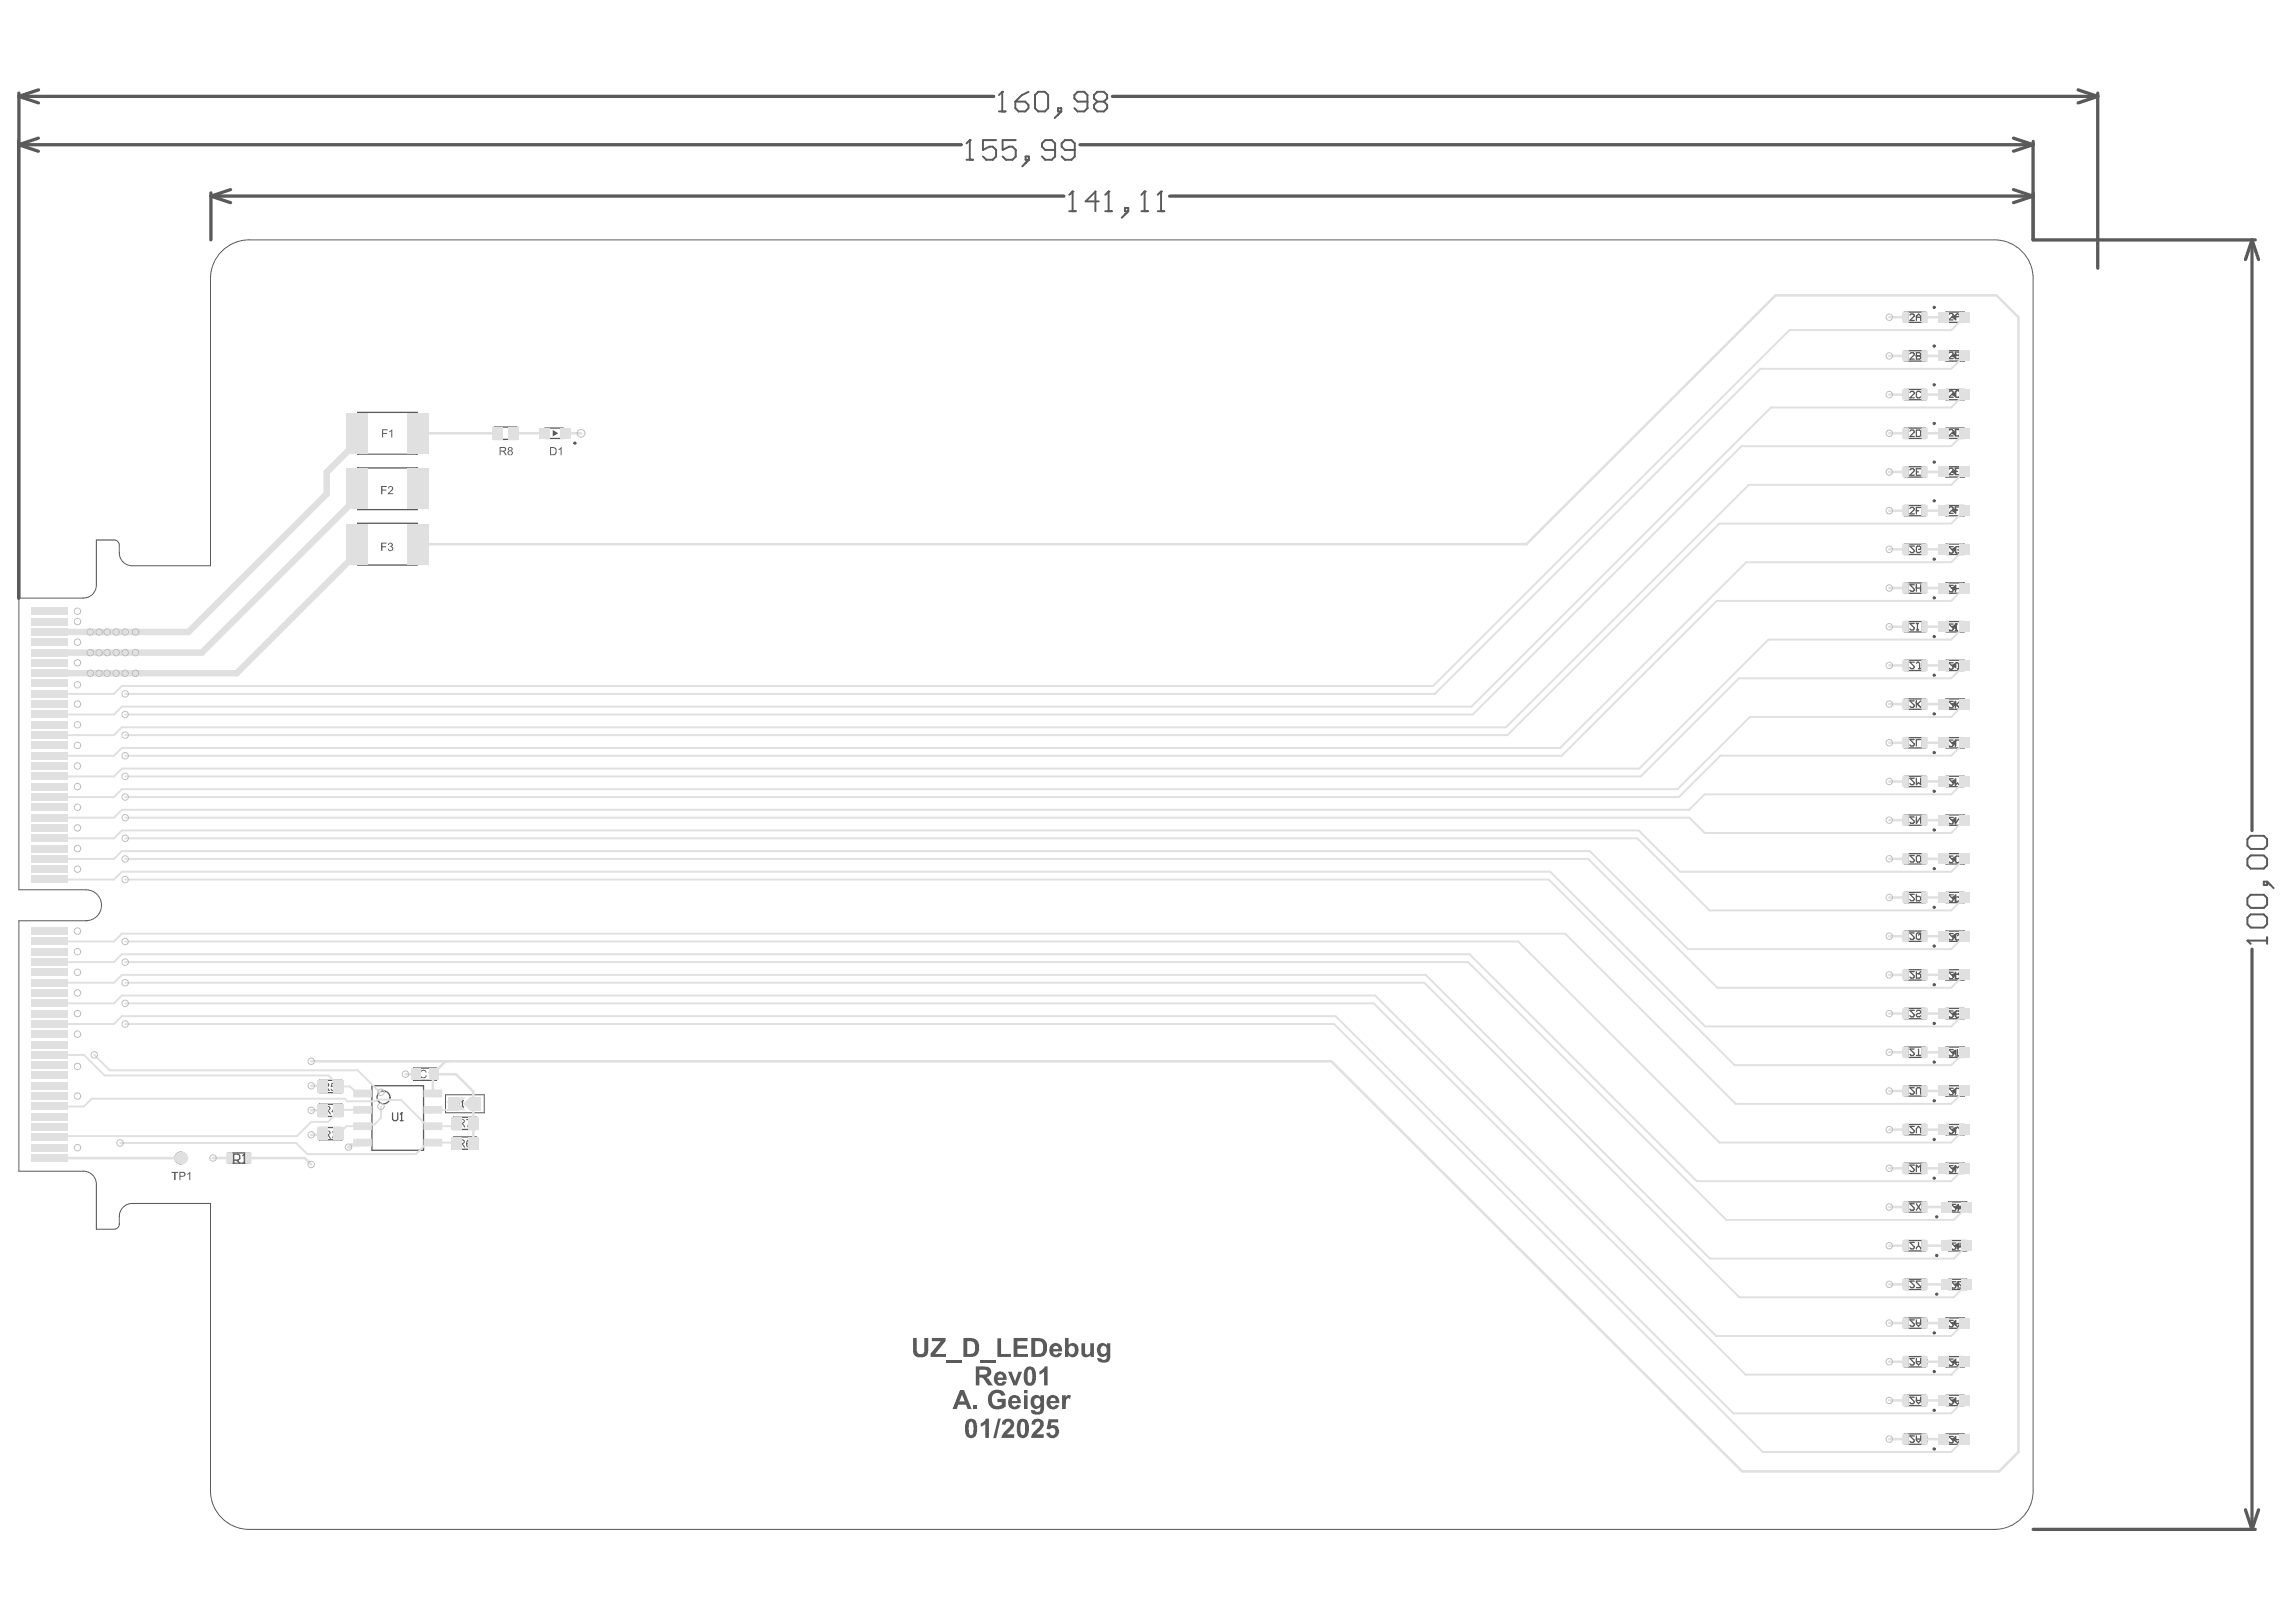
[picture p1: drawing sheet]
<svg xmlns="http://www.w3.org/2000/svg" width="297mm" height="210mm" viewBox="0 0 297 210" stroke-linecap="round" stroke-linejoin="round" font-family="sans-serif">
<g fill="none" stroke="#5a5a5a" stroke-width=".17">
<path d="M246.3 41.2h.4l.1-.1v-.3l-.1-.2h-.4v.9M246.3 46.2h.4l.1-.1v-.3l-.1-.2h-.4v.9M246.3 51.2h.4l.1-.1v-.3l-.1-.2h-.4v.9M246.3 56.2h.4l.1-.1v-.3l-.1-.1h-.4v.8M246.5 56.2l.3 .3M246.5 51.2l.3 .3M246.5 46.2l.3 .3M246.5 41.2l.3 .3M247.1 40.8l.1-.2h.3l.1 .2v.1l-.5 .6h.5M247.1 45.8l.1-.2h.3l.1 .2v.1l-.5 .6h.5M247.1 50.8l.1-.2h.3l.1 .2v.1l-.5 .6h.5M247.1 55.8l.1-.1h.3l.1 .1v.1l-.5 .6h.5"/>
<path d="M247.9 46.1h.1M247.9 41.5v-.6l.3-.3 .3 .3v.6M247.9 45.6h.4l.2 .2-.2 .3 .2 .2-.2 .2h-.4zM247.9 55.7h.4l.2 .1v.5l-.2 .2h-.4zM247.9 46.1h.4M247.9 41.1h.6M248.5 50.8l-.2-.2h-.2l-.2 .2v.5l.2 .2h.2l.2-.2M251.3 40.6h.4l.2 .1v.6l-.2 .1h-.4zM251.3 45.6h.4l.2 .1v.6l-.2 .1h-.4zM251.3 50.6h.4l.2 .1v.6l-.2 .1h-.4zM251.3 55.6h.4l.2 .1v.6l-.2 .1h-.4zM252.1 40.7l.2-.1h.2l.2 .1v.1l-.6 .6h.6"/>
<path d="M252.1 45.7l.2-.1h.2l.2 .1v.1l-.6 .6h.6M252.1 50.7l.2-.1h.2l.2 .1v.2l-.6 .5h.6M252.1 55.7l.2-.1h.2l.2 .1v.2l-.6 .5h.6M253 46h.1M253 41.4v-.6l.2-.2 .3 .2v.6M253 45.6h.4l.1 .1-.1 .3 .1 .3-.1 .1h-.4zM253 55.6h.4l.1 .1v.6l-.1 .1h-.4zM253 46h.4M253 41h.5M253.5 50.7l-.1-.1h-.3l-.1 .1v.6l.1 .1h.3l.1-.1M246.3 61.2h.4l.1-.1v-.3l-.1-.1h-.4v.8M246.3 66.2h.4l.1-.1v-.3l-.1-.1h-.4v.8"/>
<path d="M246.3 70.7v.8h.4l.1-.1v-.3l-.1-.1h-.4M246.3 75.7v.8h.4l.1-.1v-.3l-.1-.1h-.4M246.5 66.2l.3 .3M246.5 61.2l.3 .3M246.8 75.7l-.3 .3M246.8 70.7l-.3 .3M247.1 60.8l.1-.1h.3l.1 .1v.1l-.5 .6h.5M247.1 65.8l.1-.1h.3l.1 .1v.1l-.5 .6h.5M247.6 70.7h-.5l.5 .5-.1 .3h-.3l-.1-.1M247.6 75.7h-.5l.5 .5-.1 .3h-.3l-.1-.1M247.9 75.7v.8M247.9 76.1h.6"/>
<path d="M247.9 66.1h.3M247.9 61.1h.3M248.2 71.1h.3v-.3l-.2-.1h-.2l-.2 .1v.6l.2 .1h.2l.2-.1M248.5 60.7h-.6v.8h.6M248.5 65.7h-.6v.8M248.5 75.7v.8M251.3 60.6h.4l.2 .1v.6l-.2 .1h-.4zM251.3 65.6h.4l.2 .1v.6l-.2 .1h-.4zM251.3 70.7h.4l.2 .2v.5l-.2 .2h-.4zM251.3 75.7h.4l.2 .2v.5l-.2 .2h-.4zM252.1 60.7l.2-.1h.2l.2 .1v.2l-.6 .5h.6M252.1 65.7l.2-.1h.2l.2 .1v.2l-.6 .5h.6"/>
<path d="M252.7 70.7h-.6l.6 .6-.2 .3h-.2l-.2-.2M252.7 75.7h-.6l.6 .6-.2 .3h-.2l-.2-.2M253 75.7v.9M253 76.2h.5M253 66h.2M253 61h.2M253.2 71.2h.3v-.3l-.1-.2h-.3l-.1 .2v.5l.1 .2h.3l.1-.2M253.5 60.6h-.5v.8h.5M253.5 65.6h-.5v.8M253.5 75.7v.9M246.3 80.7v.8h.4l.1-.1v-.3l-.1-.1h-.4M246.3 85.7v.8h.4l.1-.1v-.3l-.1-.1h-.4"/>
<path d="M246.3 90.7v.8h.4l.1-.1v-.3l-.1-.1h-.4M246.3 95.7v.8h.4l.1-.1v-.3l-.1-.1h-.4M246.8 95.7l-.3 .3M246.8 90.7l-.3 .3M246.8 85.7l-.3 .3M246.8 80.7l-.3 .3M247.6 80.7h-.5l.5 .5-.1 .3h-.3l-.1-.1M247.6 85.7h-.5l.5 .5-.1 .3h-.3l-.1-.1M247.6 90.7h-.5l.5 .6-.1 .2h-.3l-.1-.1M247.6 95.7h-.5l.5 .6-.1 .2h-.3l-.1-.1M247.9 90.7v.8M247.9 91l.6 .5"/>
<path d="M247.9 85.8l.2-.1 .2 .1v.7M247.9 81.5h.3M247.9 80.7h.3M248.1 80.7v.8M248.2 86.5h.3M248.5 95.7h-.6v.8M248.5 90.7l-.4 .4M251.3 80.8h.4l.2 .1v.6l-.2 .1h-.4zM251.3 85.8h.4l.2 .1v.6l-.2 .1h-.4zM251.3 90.8h.4l.2 .1v.6l-.2 .1h-.4zM251.3 95.8h.4l.2 .1v.6l-.2 .1h-.4zM252.7 80.8h-.6l.6 .5-.2 .3h-.2l-.2-.1"/>
<path d="M252.7 85.8h-.6l.6 .5v.2l-.2 .1h-.2l-.2-.1M252.7 90.8h-.6l.6 .5-.2 .3h-.2l-.2-.1M252.7 95.8h-.6l.6 .5-.2 .3h-.2l-.2-.1M253 90.8v.8M253 91l.5 .6M253 85.9l.1-.1 .3 .1v.7M253 80.8h.2M253 81.6h.2M253.1 80.8v.8M253.2 86.6h.3M253.5 95.8h-.5v.8M253.5 90.8l-.4 .4"/>
<path d="M246.3 100.7v.8h.4l.1-.1v-.3l-.1-.1h-.4M246.3 105.7v.9h.4l.1-.2v-.3l-.1-.1h-.4M246.3 110.7v.9h.4l.1-.2v-.3l-.1-.1h-.4M246.3 115.7v.9h.4l.1-.2v-.3l-.1-.1h-.4M246.8 115.7l-.3 .3M246.8 110.7l-.3 .3M246.8 105.7l-.3 .3M246.8 100.7l-.3 .3M247.6 100.7h-.5l.5 .6-.1 .2h-.3l-.1-.1M247.6 105.7h-.5l.5 .6-.1 .3h-.3l-.1-.2M247.6 110.7h-.5l.5 .6-.1 .3h-.3l-.1-.2M247.6 115.7h-.5l.5 .6-.1 .3h-.3l-.1-.2"/>
<path d="M247.9 100.7v.8l.3-.2 .3 .2v-.8M247.9 105.7v.9l.6-.9v.9M247.9 110.9l.2-.2h.2l.2 .2v.5l-.2 .2h-.2l-.2-.2zM247.9 115.7v.9h.4l.2-.2v-.3l-.2-.1h-.4M251.3 100.8h.4l.2 .1v.6l-.2 .1h-.4zM251.3 105.8h.4l.2 .1v.6l-.2 .1h-.4zM251.3 110.8h.4l.2 .1v.6l-.2 .1h-.4zM251.3 115.8h.4l.2 .1v.6l-.2 .1h-.4zM252.7 100.8h-.6l.6 .5-.2 .3h-.2l-.2-.1M252.7 105.8h-.6l.6 .5-.2 .3h-.2l-.2-.1M252.7 110.8h-.6l.6 .6-.2 .2h-.2l-.2-.1M252.7 115.8h-.6l.6 .6-.2 .2h-.2l-.2-.1"/>
<path d="M253 100.8v.8l.2-.3 .3 .3v-.8M253 105.8v.8l.5-.8v.8M253 115.8v.8h.4l.1-.1v-.3l-.1-.1h-.4M253.1 110.8h.3l.1 .1v.6l-.1 .1h-.3l-.1-.1v-.6zM246.3 120.7v.9h.4l.1-.2v-.2l-.1-.2h-.4M246.3 125.7v.9h.4l.1-.2v-.2l-.1-.2h-.4M246.3 130.7v.9h.4l.1-.2v-.2l-.1-.2h-.4M246.3 135.8v.8h.4l.1-.1v-.3l-.1-.2h-.4M246.8 135.8l-.3 .2M246.8 130.7l-.3 .3M246.8 125.7l-.3 .3M246.8 120.7l-.3 .3"/>
<path d="M247.6 120.7h-.5l.5 .6-.1 .3h-.3l-.1-.2M247.6 125.7h-.5l.5 .6-.1 .3h-.3l-.1-.2M247.6 130.7h-.5l.5 .6v.1l-.1 .2h-.3l-.1-.2M247.6 135.8h-.5l.5 .5-.1 .3h-.3l-.1-.1M247.9 120.9l.2-.2h.2l.2 .2v.5l-.2 .2h-.2l-.2-.2zM247.9 125.7v.9h.4l.2-.2v-.2l-.2-.2h-.4M247.9 130.9l.2-.2h.2l.2 .2-.2 .3h-.2l-.2 .1 .2 .3h.2l.2-.2M247.9 136.6h.6M248.2 135.8v.8M248.5 125.7l-.3 .3M248.5 120.7l-.3 .3M251.3 120.8h.4l.2 .1v.6l-.2 .1h-.4z"/>
<path d="M251.3 125.8h.4l.2 .2v.5l-.2 .1h-.4zM251.3 130.8h.4l.2 .2v.5l-.2 .2h-.4zM251.3 135.8h.4l.2 .2v.5l-.2 .2h-.4zM252.7 120.8h-.6l.6 .6v.1l-.2 .1h-.2l-.2-.1M252.7 125.8h-.6l.6 .6v.1l-.2 .1h-.2l-.2-.1M252.7 130.8h-.6l.6 .6-.2 .3h-.2l-.2-.2M252.7 135.8h-.6l.6 .6-.2 .3h-.2l-.2-.2M253 120.9l.1-.1h.3l.1 .1v.6l-.1 .1h-.3l-.1-.1zM253 125.8v.8h.4l.1-.1v-.3l-.1-.1h-.4M253 131l.1-.2h.3l.1 .3-.1 .1h-.3l-.1 .3 .1 .2h.3l.1-.2M253 136.7h.5M253.2 135.8v.9"/>
<path d="M253.5 125.8l-.3 .3M253.5 120.8l-.3 .3M30.2 150.1h.6l.2-.2v-.3l-.2-.2h-.6v1.1M30.6 150.1l.4 .4M31.4 150.5h.4M31.6 149.4h.1M31.6 149.4l-.2 .2M31.6 149.4v1.1M50.8 144v.9l.2 .1h.3l.2-.1v-.9M51.8 145h.3M52 144h.1M52 144v1"/>
<path d="M52 144l-.2 .2M58.6 142.6l-.2-.2h-.2l-.2 .2 .2 .2h.2l.2 .2-.2 .3h-.2l-.2-.2M58.9 142.8h.1M58.9 142.4h.4l.1 .2-.1 .2 .1 .3-.1 .2h-.4zM58.9 142.8h.4M59.7 143.3h.3M59.8 142.4h.1M59.8 142.4v.9M59.8 142.4l-.1 .2M246.3 140.8v.8h.4l.1-.1v-.3l-.1-.2h-.4M246.3 145.8v.8h.4l.1-.1v-.3l-.1-.2h-.4M246.3 150.8v.8h.4l.1-.1v-.3l-.1-.1h-.4"/>
<path d="M246.3 155.8v.8h.4l.1-.1v-.3l-.1-.1h-.4M246.8 155.8l-.3 .3M246.8 150.8l-.3 .3M246.8 145.8l-.3 .2M246.8 140.8l-.3 .2M247.6 140.8h-.5l.5 .5v.2l-.1 .1h-.3l-.1-.1M247.6 145.8h-.5l.5 .5-.1 .3h-.3l-.1-.1M247.6 150.8h-.5l.5 .5v.2l-.1 .1h-.3l-.1-.1M247.6 155.8h-.5l.5 .5-.1 .3h-.3l-.1-.1M247.9 141.6v-.7l.2-.1h.2l.2 .1v.7M247.9 146.6v-.6l.3-.2 .3 .2v.6M247.9 151.6v-.8l.3 .3 .3-.3v.8"/>
<path d="M247.9 155.8l.6 .8M248.5 155.8l-.6 .8M251.3 140.8h.4l.2 .2v.5l-.2 .2h-.4zM251.3 145.8h.4l.2 .2v.5l-.2 .2h-.4zM251.3 150.8h.4l.2 .2v.5l-.2 .2h-.4zM251.6 155.9h.4l.2 .1v.5l-.2 .2h-.4zM252.7 140.8h-.6l.6 .6-.2 .3h-.2l-.2-.2M252.7 145.8h-.6l.6 .6-.2 .3h-.2l-.2-.2M252.7 150.8h-.6l.6 .6-.2 .3h-.2l-.2-.2M253 141.7v-.7l.1-.2h.3l.1 .2v.7M253 146.7v-.6l.2-.3 .3 .3v.6M253 151.7v-.9l.2 .3 .3-.3v.9"/>
<path d="M253 155.9h-.5l.5 .5-.1 .3h-.3l-.1-.2M253.3 155.9l.6 .8M253.9 155.9l-.6 .8M246.3 160.8v.8h.4l.1-.1v-.3l-.1-.1h-.4M246.3 165.8v.8h.4l.1-.1v-.3l-.1-.1h-.4M246.3 170.8v.8h.4l.1-.1v-.3l-.1-.1h-.4M246.3 175.8v.8h.4l.1-.1v-.3l-.1-.1h-.4M246.8 175.8l-.3 .3M246.8 170.8l-.3 .3M246.8 165.8l-.3 .3M246.8 160.8l-.3 .3M247.6 160.8h-.5l.5 .5-.1 .3h-.3l-.1-.1"/>
<path d="M247.6 165.8h-.5l.5 .6v.1l-.1 .1h-.3l-.1-.1M247.6 170.8h-.5l.5 .6-.1 .2h-.3l-.1-.1M247.6 175.8h-.5l.5 .6-.1 .2h-.3l-.1-.1M247.9 170.8v.6l.3 .2 .3-.2v-.6M247.9 175.8v.6l.3 .2 .3-.2v-.6M247.9 176.2h.6M247.9 171.2h.6M248.2 161.2l-.3 .3v.1M248.2 161.2l.3 .3v.1M248.2 160.8v.4M248.5 165.8h-.6v.1l.6 .6v.1h-.6M248.8 176.2h.1"/>
<path d="M248.8 170.8v.6l.2 .2 .3-.2v-.6M248.8 175.8h.4l.1 .1-.1 .3 .1 .3-.1 .1h-.4zM248.8 176.2h.4M248.8 171.2h.5M251.3 170.9h.4l.2 .1v.6l-.2 .1h-.4zM251.3 175.9h.4l.2 .1v.6l-.2 .1h-.4zM251.6 160.9h.4l.2 .1v.6l-.2 .1h-.4zM251.6 165.9h.4l.2 .1v.6l-.2 .1h-.4zM252.7 170.9h-.6l.6 .5-.2 .3h-.2l-.2-.1M252.7 175.9h-.6l.6 .5-.2 .3h-.2l-.2-.1M253 170.9v.5l.2 .3 .3-.3v-.5M253 175.9v.5l.2 .3 .3-.3v-.5"/>
<path d="M253 176.3h.5M253 171.3h.5M253 165.9h-.5l.5 .5-.1 .3h-.3l-.1-.1M253 160.9h-.5l.5 .5-.1 .3h-.3l-.1-.1M253.6 161.3l.3 .3v.1M253.6 161.3l-.3 .3v.1M253.6 160.9v.4M253.8 176.3h.1M253.8 170.9v.5l.3 .3 .3-.3v-.5M253.8 175.9h.4l.2 .1-.2 .3 .2 .3-.2 .1h-.4zM253.8 176.3h.4M253.8 171.3h.6"/>
<path d="M253.9 165.9h-.6v.1l.6 .6v.1h-.6M246.3 180.8v.8h.4l.1-.1v-.3l-.1-.1h-.4M246.3 185.8v.9h.4l.1-.2v-.3l-.1-.1h-.4M246.8 185.8l-.3 .3M246.8 180.8l-.3 .3M247.6 185.8h-.5l.5 .6-.1 .3h-.3l-.1-.2M247.6 180.8h-.5l.5 .6-.1 .2h-.3l-.1-.1M247.9 180.8v.6l.3 .2 .3-.2v-.6M247.9 185.8v.6l.3 .3 .3-.3v-.6M247.9 186.2h.6M247.9 181.2h.6M248.8 185.8h.4l.1 .2v.5l-.1 .2h-.4z"/>
<path d="M249.3 181l-.1-.2h-.3l-.1 .2v.5l.1 .1h.3l.1-.1M251.3 180.9h.4l.2 .1v.6l-.2 .1h-.4zM251.3 185.9h.4l.2 .1v.6l-.2 .1h-.4zM252.7 185.9h-.6l.6 .5-.2 .3h-.2l-.2-.1M252.7 180.9h-.6l.6 .5-.2 .3h-.2l-.2-.1M253 180.9v.5l.2 .3 .3-.3v-.5M253 185.9v.5l.2 .3 .3-.3v-.5M253 186.3h.5M253 181.3h.5M253.8 185.9h.4l.2 .1v.6l-.2 .1h-.4zM254.4 181l-.2-.1h-.3l-.1 .1v.6l.1 .1h.3l.2-.1"/>
</g>
<g fill="#5a5a5a">
<path d="M22.2 151.7h.8v.1h-.3v.9h-.2v-.9h-.3z"/>
<path d="M24.2 151.9l.4-.2v1h-.1v-.8l-.2 .1z"/>
<path d="M43.1 146.3a.29 .29 0 0 1 .4 .1 .29 .29 0 0 1 0 .4 .34 .34 0 0 1 0 .6 .34 .34 0 0 1-.6-.3h.2a.21 .21 0 0 0 .2 .2 .21 .21 0 0 0 .2-.3 .21 .21 0 0 0-.3-.1v-.2a.18 .18 0 0 0 .2-.1 .18 .18 0 0 0-.1-.2 .18 .18 0 0 0-.2 .2h-.2z"/>
<path d="M60.3 144.8h.7l-.3 .6-.1 .5h-.1v-.4l.4-.5h-.6z"/>
<path d="M42.9 140.1h.5v.2h-.4l-.1 .2a.34 .34 0 0 1 .6 .3 .34 .34 0 0 1-.4 .4l-.2-.1-.1-.1v-.1h.1a.24 .24 0 0 0 .3 .1 .24 .24 0 0 0 .1-.3 .24 .24 0 0 0-.3-.1l-.2 .1z"/>
<path d="M54.4 138.6a.49 .49 0 0 1 .8 .2h-.1a.37 .37 0 0 0-.6-.1 .37 .37 0 0 0 0 .5 .3 .3 0 0 0 .3 .2 .3 .3 0 0 0 .3-.3l.1 .1a.5 .5 0 0 1-.7 .3 .5 .5 0 0 1-.2-.7z"/>
<path d="M55.5 138.7l.2-.2h.1v1h-.1v-.8l-.2 .2z"/>
<path d="M49.4 55.6h.8v.1h-.6v.3h.5v.2h-.5v.4h-.2z"/>
<path d="M50.4 55.8l.4-.2v1h-.2v-.8l-.2 .1z"/>
<path d="M49.3 62.9h.7v.1h-.5v.4h.5v.1h-.5v.5h-.2z"/>
<path d="M50.2 63a.35 .35 0 0 1 .6 0 .35 .35 0 0 1-.2 .6l-.3 .2h.6v.2h-.7l.1-.3a.61 .61 0 0 0 .4-.6l-.3-.1-.1 .2h-.1z"/>
<path d="M72.3 58.1l.3-.2v1h-.1v-.8l-.1 .1h-.1z"/>
<path d="M49.3 70.2h.7v.2h-.5v.3h.4v.1h-.4v.5h-.2z"/>
<path d="M50.2 70.4a.3 .3 0 0 1 .5-.1 .3 .3 0 0 1 0 .4 .32 .32 0 0 1 0 .6 .32 .32 0 0 1-.5-.2l.1-.1a.22 .22 0 0 0 .3 .2 .22 .22 0 0 0 .2-.3 .22 .22 0 0 0-.3-.1v-.1a.19 .19 0 0 0 .2-.1 .19 .19 0 0 0-.2-.3 .19 .19 0 0 0-.2 .2h-.1z"/>
<path d="M252.4 186.2l.7-.4v.9z"/>
<path d="M252.4 181.2l.7-.4v.8z"/>
<path d="M252.4 176.2l.7-.4v.8z"/>
<path d="M252.4 171.2l.7-.4v.8z"/>
<path d="M252.7 166.2l.7-.4v.8z"/>
<path d="M252.7 161.2l.7-.4v.8z"/>
<path d="M252.7 156.2l.7-.4v.8z"/>
<path d="M252.4 151.2l.7-.4v.8z"/>
<path d="M252.4 146.2l.7-.4v.8z"/>
<path d="M252.4 141.2l.7-.4v.8z"/>
<path d="M252.4 136.2l.7-.4v.8z"/>
<path d="M252.4 131.2l.7-.5v.9z"/>
<path d="M252.4 126.2l.7-.5v.9z"/>
<path d="M252.4 121.2l.7-.5v.9z"/>
<path d="M252.4 116.1l.7-.4v.9z"/>
<path d="M252.4 111.1l.7-.4v.9z"/>
<path d="M252.4 106.1l.7-.4v.9z"/>
<path d="M252.4 101.1l.7-.4v.8z"/>
<path d="M252.4 96.1l.7-.4v.8z"/>
<path d="M252.4 91.1l.7-.4v.8z"/>
<path d="M252.4 86.1l.7-.4v.8z"/>
<path d="M252.4 81.1l.7-.4v.8z"/>
<path d="M252.4 76.1l.7-.4v.8z"/>
<path d="M252.4 71.1l.7-.4v.8z"/>
<path d="M252.4 66.1l.7-.4v.8z"/>
<path d="M252.4 61.1l.7-.4v.8z"/>
<path d="M252.4 56.1l.7-.4v.8z"/>
<path d="M252.4 51.1l.7-.5v.9z"/>
<path d="M252.4 46.1l.7-.5v.9z"/>
<path d="M252.4 41.1l.7-.5v.9z"/>
<path d="M71.5 55.7l.7 .4-.7 .4z"/>
<path d="M23.3 151.8v.4h.3a.19 .19 0 0 0 .2-.2 .19 .19 0 0 0-.2-.2zM23.2 151.7h.4a.33 .33 0 0 1 .4 .3 .33 .33 0 0 1-.4 .3h-.3v.4h-.1z"/>
<path d="M42.1 146.4v.4h.3a.19 .19 0 0 0 .2-.2 .19 .19 0 0 0-.2-.2zM41.9 146.3h.5a.32 .32 0 0 1 .4 .2 .32 .32 0 0 1-.3 .4h.1l.3 .5h-.2l-.3-.5h-.1h-.2v.5h-.2z"/>
<path d="M64.8 58v.3h.3a.19 .19 0 0 0 .3-.2 .19 .19 0 0 0-.3-.1zM64.6 57.9h.5a.3 .3 0 0 1 .4 .2 .3 .3 0 0 1-.3 .3l.1 .1 .3 .4h-.2l-.3-.5h-.3v.5h-.2z"/>
<path d="M65.8 58.1a.2 .2 0 0 0 .4 0 .2 .2 0 0 0-.4 0zM65.8 58.6a.22 .22 0 0 0 .4 0 .22 .22 0 0 0-.4 0zM65.8 57.9a.3 .3 0 0 1 .4 0 .3 .3 0 0 1 0 .5 .32 .32 0 0 1 0 .5 .32 .32 0 0 1-.5-.1l-.1-.3 .3-.2-.2-.1z"/>
<path d="M42.1 143.3v.3h.4l.1-.1-.1-.2zM41.9 143.1h.5a.3 .3 0 0 1 .4 .3 .3 .3 0 0 1-.3 .3l.4 .5h-.2l-.4-.5h-.2v.5h-.2z"/>
<path d="M43.4 143.3l-.4 .5h.4zM43.4 143.1h.1v.7h.1v.1h-.1v.3h-.1v-.3h-.5z"/>
<path d="M59.4 144.9v.4h.3a.2 .2 0 0 0 .3-.2 .2 .2 0 0 0-.3-.2zM59.3 144.8h.5a.3 .3 0 0 1 .3 .3 .3 .3 0 0 1-.3 .3l.4 .5h-.2l-.2-.4-.2-.1h-.2v.5h-.1z"/>
<path d="M41.9 140.3v.3h.3a.17 .17 0 0 0 .2-.2 .17 .17 0 0 0-.2-.1zM41.8 140.1h.4a.3 .3 0 0 1 .4 .3 .3 .3 0 0 1-.3 .3l.4 .5h-.2l-.3-.5h-.3v.5h-.1z"/>
<path d="M59.4 147.6v.3h.3a.19 .19 0 0 0 .3-.1 .19 .19 0 0 0-.3-.2zM59.3 147.5h.5a.3 .3 0 0 1 .3 .2 .3 .3 0 0 1-.3 .4l.4 .4h-.2l-.3-.4h-.3v.4h-.1z"/>
<path d="M60.4 147.6a.3 .3 0 0 1 .3-.1 .3 .3 0 0 1 .3 .2h-.1a.23 .23 0 0 0-.3-.1 .23 .23 0 0 0-.2 .3v.1a.35 .35 0 0 1 .5 0 .35 .35 0 0 1 0 .5 .43 .43 0 0 1-.5-.1 .43 .43 0 0 1-.1-.5zM60.5 148.2a.23 .23 0 0 0 .4 0 .23 .23 0 0 0-.4 0z"/>
<path d="M71.3 58v.8h.2a.38 .38 0 0 0 .3-.6l-.2-.2zM71.2 57.9h.3a.56 .56 0 0 1 .5 .4 .56 .56 0 0 1-.2 .6h-.6z"/>
</g>
<path d="M57.6 141.7h5.1v2.3h-5.1z" fill="none" stroke="#5a5a5a" stroke-width=".13"/>
<g fill="none" stroke="#5a5a5a" stroke-width=".17">
<path d="M46.3 53.4h7.7v5.4h-7.7zM63.9 55.3h3v1.6h-3zM70.5 55.4h2.3l.4 .3v.7l-.4 .3h-2.3zM246.4 40.4h2.7v1.3h-2.7zM246.4 45.4h2.7v1.3h-2.7zM246.4 50.4h2.7v1.3h-2.7zM246.4 55.4h2.7v1.3h-2.7zM246.8 40.4v1.3M246.8 45.4v1.3M246.8 50.4v1.3M246.8 55.4v1.3M248.7 40.4v1.3"/>
<path d="M248.7 45.4v1.3M248.7 50.4v1.3M248.7 55.4v1.3M251.4 40.7l.4-.3h2.3v1.3h-2.3l-.4-.3zM251.4 45.7l.4-.3h2.3v1.3h-2.3l-.4-.3zM251.4 50.7l.4-.3h2.3v1.3h-2.3l-.4-.3zM251.4 55.7l.4-.3h2.3v1.3h-2.3l-.4-.3zM46.3 60.5h7.7v5.5h-7.7zM46.3 67.7h7.7v5.4h-7.7zM246.4 60.4h2.7v1.3h-2.7zM246.4 65.4h2.7v1.4h-2.7zM246.4 70.4h2.7v1.4h-2.7z"/>
<path d="M246.4 75.4h2.7v1.4h-2.7zM246.8 60.4v1.3M246.8 65.4v1.4M246.8 70.4v1.4M246.8 75.4v1.4M248.7 60.4v1.3M248.7 65.4v1.4M248.7 70.4v1.4M248.7 75.4v1.4M251.4 60.7l.4-.3h2.3v1.3h-2.3l-.4-.3zM251.4 65.8l.4-.4h2.3v1.4h-2.3l-.4-.4zM251.4 70.8l.4-.4h2.3v1.4h-2.3l-.4-.4z"/>
<path d="M251.4 75.8l.4-.4h2.3v1.4h-2.3l-.4-.4zM246.4 80.4h2.7v1.4h-2.7zM246.4 85.4h2.7v1.4h-2.7zM246.4 90.4h2.7v1.4h-2.7zM246.4 95.5h2.7v1.3h-2.7zM246.8 80.4v1.4M246.8 85.4v1.4M246.8 90.4v1.4M246.8 95.5v1.3M248.7 80.4v1.4M248.7 85.4v1.4M248.7 90.4v1.4"/>
<path d="M248.7 95.5v1.3M251.4 80.8l.4-.4h2.3v1.4h-2.3l-.4-.4zM251.4 85.8l.4-.4h2.3v1.4h-2.3l-.4-.4zM251.4 90.8l.4-.4h2.3v1.4h-2.3l-.4-.4zM251.4 95.8l.4-.3h2.3v1.3h-2.3l-.4-.3zM246.4 100.5h2.7v1.3h-2.7zM246.4 105.5h2.7v1.3h-2.7zM246.4 110.5h2.7v1.3h-2.7zM246.4 115.5h2.7v1.3h-2.7zM246.8 100.5v1.3M246.8 105.5v1.3M246.8 110.5v1.3"/>
<path d="M246.8 115.5v1.3M248.7 100.5v1.3M248.7 105.5v1.3M248.7 110.5v1.3M248.7 115.5v1.3M251.4 100.8l.4-.3h2.3v1.3h-2.3l-.4-.3zM251.4 105.8l.4-.3h2.3v1.3h-2.3l-.4-.3zM251.4 110.8l.4-.3h2.3v1.3h-2.3l-.4-.3zM251.4 115.8l.4-.3h2.3v1.3h-2.3l-.4-.3zM41.3 139.8h2.9v1.6h-2.9zM53.5 138.2h2.9v1.6h-2.9zM246.4 120.5h2.7v1.3h-2.7z"/>
<path d="M246.4 125.5h2.7v1.3h-2.7zM246.4 130.5h2.7v1.3h-2.7zM246.4 135.5h2.7v1.3h-2.7zM246.8 120.5v1.3M246.8 125.5v1.3M246.8 130.5v1.3M246.8 135.5v1.3M248.7 120.5v1.3M248.7 125.5v1.3M248.7 130.5v1.3M248.7 135.5v1.3M251.4 120.8l.4-.3h2.3v1.3h-2.3l-.4-.3z"/>
<path d="M251.4 125.8l.4-.3h2.3v1.3h-2.3l-.4-.3zM251.4 130.8l.4-.3h2.3v1.3h-2.3l-.4-.3zM251.4 135.8l.4-.3h2.3v1.3h-2.3l-.4-.3zM29.6 149.2h2.6v1.3h-2.6zM30 149.2v1.3M31.8 149.2v1.3M41.3 142.9h2.9v1.6h-2.9zM41.3 145.9h2.9v1.6h-2.9zM48.1 140.5h6.7v8.4h-6.7zM58.7 144.6h2.9v1.6h-2.9zM58.7 147.1h2.9v1.6h-2.9zM246.4 140.5h2.7v1.3h-2.7z"/>
<path d="M246.4 150.5h2.7v1.4h-2.7zM246.4 145.5h2.7v1.4h-2.7zM246.4 155.5h2.7v1.4h-2.7zM246.8 140.5v1.3M246.8 145.5v1.4M246.8 150.5v1.4M246.8 155.5v1.4M248.7 140.5v1.3M248.7 145.5v1.4M248.7 150.5v1.4M248.7 155.5v1.4M251.4 140.8l.4-.3h2.3v1.3h-2.3l-.4-.3z"/>
<path d="M251.4 150.9l.4-.4h2.3v1.4h-2.3l-.4-.4zM251.4 145.9l.4-.4h2.3v1.4h-2.3l-.4-.4zM251.8 155.9l.3-.4h2.3v1.4h-2.3l-.3-.4zM246.4 160.5h2.7v1.4h-2.7zM246.4 165.5h2.7v1.4h-2.7zM246.4 170.6h2.7v1.3h-2.7zM246.4 175.6h2.7v1.3h-2.7zM246.8 160.5v1.4M246.8 165.5v1.4M246.8 170.6v1.3M246.8 175.6v1.3M248.7 160.5v1.4"/>
<path d="M248.7 165.5v1.4M248.7 170.6v1.3M248.7 175.6v1.3M251.4 170.9l.4-.3h2.3v1.3h-2.3l-.4-.3zM251.4 175.9l.4-.3h2.3v1.3h-2.3l-.4-.3zM251.8 165.9l.3-.4h2.3v1.4h-2.3l-.3-.4zM251.8 160.9l.3-.4h2.3v1.4h-2.3l-.3-.4zM246.4 180.6h2.7v1.3h-2.7zM246.4 185.6h2.7v1.3h-2.7zM246.8 180.6v1.3M246.8 185.6v1.3M248.7 180.6v1.3"/>
<path d="M248.7 185.6v1.3M251.4 185.9l.4-.3h2.3v1.3h-2.3l-.4-.3zM251.4 180.9l.4-.3h2.3v1.3h-2.3l-.4-.3z"/>
</g>
<g fill="#5a5a5a">
<path d="M118.1 173.1h.5v1.4a.55 .55 0 0 0 .2 .7 .55 .55 0 0 0 .7-.1l.1-.2v-1.8h.5v1.4a.94 .94 0 0 1-1.2 1.1h-.3a.84 .84 0 0 1-.5-1.1z"/>
<path d="M120.6 173.1h1.7v.4l-1.3 1.7h1.4v.4h-2v-.4l1.3-1.6h-1.1z"/>
<path d="M122.4 176h2v.3h-2z"/>
<path d="M126.8 176h2v.3h-2z"/>
<path d="M129 173.2h.5v2h1.3v.4h-1.8z"/>
<path d="M131.1 173.1h1.8v.5h-1.3v.5h1.3v.4h-1.3v.7h1.4v.4h-1.9z"/>
<path d="M139.9 173.8h.5v.9a.38 .38 0 0 0 .1 .5 .38 .38 0 0 0 .5 0l.1-.3v-1.1h.4v1.8h-.4v-.3a.64 .64 0 0 1-.7 .3 .64 .64 0 0 1-.5-.6z"/>
<path d="M130.4 177.5h.5l.4 1.2 .5-1.2h.4l-.7 1.8h-.4z"/>
<path d="M134.5 177.5l.4-.3 .3-.4h.3v2.5h-.4v-1.8l-.6 .4z"/>
<path d="M125.9 181.9h.6v.4h-.6z"/>
<path d="M128 180.3h.1a1.15 1.15 0 0 1 2 .3h-.5a.64 .64 0 0 0-.8-.3 .64 .64 0 0 0-.5 .6 1.11 1.11 0 0 0 .3 1h.1a.83 .83 0 0 0 .9-.2v-.2h-.6v-.5h1.1v1a1.44 1.44 0 0 1-2.2-.3 1.75 1.75 0 0 1 .1-1.4z"/>
<path d="M137.4 180.6h.5v.2a.46 .46 0 0 1 .7-.2l-.2 .4a.36 .36 0 0 0-.4 .1 .36 .36 0 0 0-.1 .4v.8h-.5z"/>
<path d="M126.9 184.2l.4-.2 .3-.4h.3v2.5h-.4v-1.8l-.6 .3z"/>
<path d="M129.1 183.6h.4l-.6 2.5h-.4z"/>
<path d="M129.9 183.7a.79 .79 0 0 1 .9 0 .79 .79 0 0 1 .4 .8l-.2 .4-.7 .7h.9v.5h-1.6a3.6 3.6 0 0 1 1.1-1.6 .35 .35 0 0 0-.2-.5 .35 .35 0 0 0-.4 .4l-.5-.1z"/>
<path d="M133.5 183.9a.82 .82 0 0 1 1-.3 .82 .82 0 0 1 .5 .9l-.2 .4-.7 .7h.9v.5l-1.6-.1a1.89 1.89 0 0 1 .7-1 .76 .76 0 0 0 .4-.9 .32 .32 0 0 0-.4-.1 .32 .32 0 0 0-.2 .4l-.4-.1z"/>
<path d="M135.7 183.7h1.2v.4h-.9v.4a.81 .81 0 0 1 1 .5 .81 .81 0 0 1-.5 1 .78 .78 0 0 1-1.1-.6h.4a.37 .37 0 0 0 .5 .3 .37 .37 0 0 0 .2-.5 .39 .39 0 0 0-.3-.4 .39 .39 0 0 0-.4 .2l-.4-.1z"/>
<path d="M125.1 173.6v1.6h.5a.6 .6 0 0 0 .6-.7 .68 .68 0 0 0-.8-.9zM124.6 173.1h1a1.13 1.13 0 0 1 1.1 1.5 .95 .95 0 0 1-1.1 1h-1z"/>
<path d="M133.9 173.6v1.6h.4a.64 .64 0 0 0 .6-.8 .61 .61 0 0 0-.7-.8zM133.4 173.1h1a1.13 1.13 0 0 1 1.1 1.5 .96 .96 0 0 1-1.2 1h-.9z"/>
<path d="M136.3 174.4v.2h.6a.36 .36 0 0 0-.2-.4 .36 .36 0 0 0-.4 .2zM136 174.1a.82 .82 0 0 1 .9-.2 .82 .82 0 0 1 .5 .9v.1h-1.1a.35 .35 0 0 0 .2 .4 .35 .35 0 0 0 .4-.2h.5a.87 .87 0 0 1-1.1 .5 .87 .87 0 0 1-.5-1.1z"/>
<path d="M138.3 174.3a.6 .6 0 0 0 .4 1 .58 .58 0 0 0 .4-.6 .58 .58 0 0 0-.5-.5zM137.8 173.1h.5v.9a.78 .78 0 0 1 .9-.1 .78 .78 0 0 1 .3 .9 .75 .75 0 0 1-.4 .7 .75 .75 0 0 1-.8 0l-.1-.2v.3h-.4z"/>
<path d="M142.5 174.3a.59 .59 0 0 0 .3 .9 .55 .55 0 0 0 .4-.5 .55 .55 0 0 0-.4-.5zM142 174.1a.71 .71 0 0 1 1.2 0v-.3h.4v1.6a.78 .78 0 0 1-1 .9 .58 .58 0 0 1-.7-.6l.6 .1a.37 .37 0 0 0 .4 .2 .37 .37 0 0 0 .3-.4v-.3l-.2 .2a.77 .77 0 0 1-.8-.1 .77 .77 0 0 1-.3-.8z"/>
<path d="M126.7 177.3v.6h.5a.36 .36 0 0 0 .5-.1 .36 .36 0 0 0-.1-.5zM126.2 176.8h1.1a.87 .87 0 0 1 .9 .4 .67 .67 0 0 1-.6 1l.3 .2 .6 .9h-.6l-.6-.8-.3-.2h-.3v1h-.5z"/>
<path d="M129.1 178l-.1 .3h.8a.37 .37 0 0 0-.2-.4 .37 .37 0 0 0-.5 .1zM128.7 177.8l.1-.1a.83 .83 0 0 1 1-.1 .83 .83 0 0 1 .4 .8v.2h-1.2a.35 .35 0 0 0 .3 .4 .35 .35 0 0 0 .4-.3l.5 .1a.87 .87 0 0 1-1.1 .5 .87 .87 0 0 1-.5-1.1z"/>
<path d="M133 177.4l-.1 1a.33 .33 0 0 0 .1 .4 .33 .33 0 0 0 .4 .1l.1-.5v-.5a.58 .58 0 0 0-.3-.7zM132.7 177a.82 .82 0 0 1 1 0 .82 .82 0 0 1 .3 .8 1.42 1.42 0 0 1-.4 1.5h-.1a.78 .78 0 0 1-1.1-.9v-.1a1.79 1.79 0 0 1 .3-1.2z"/>
<path d="M124.5 180.5l-.4 .9h.7zM124.2 179.9h.5l1 2.4h-.5l-.2-.5h-1l-.2 .5h-.6z"/>
<path d="M131 181l-.1 .3h.7a.36 .36 0 0 0-.2-.4 .36 .36 0 0 0-.4 .1zM130.7 180.7a.83 .83 0 0 1 .9-.1 .83 .83 0 0 1 .5 .8v.2h-1.2a.36 .36 0 0 0 .3 .4 .36 .36 0 0 0 .4-.2l.5 .1a.88 .88 0 0 1-1.2 .4 .88 .88 0 0 1-.4-1.2z"/>
<path d="M132.5 179.9h.4v.4h-.4zM132.5 180.6h.4v1.7h-.4z"/>
<path d="M133.9 181a.61 .61 0 0 0 .3 1 .56 .56 0 0 0 .4-.5 .56 .56 0 0 0-.3-.6h-.2zM133.5 180.7h.1a.68 .68 0 0 1 1 .1v-.2h.5v1.6a.83 .83 0 0 1-1.3 .8h-.2l-.2-.2v-.3h.5a.37 .37 0 0 0 .4 .2 .37 .37 0 0 0 .3-.4v-.3a.71 .71 0 0 1-.9 .3 .71 .71 0 0 1-.4-.8l.1-.5z"/>
<path d="M136 181l-.1 .3h.7a.39 .39 0 0 0-.2-.4 .39 .39 0 0 0-.4 .1zM135.5 180.9l.1-.1a.87 .87 0 0 1 1-.2 .87 .87 0 0 1 .5 1h-1.2a.36 .36 0 0 0 .2 .4 .36 .36 0 0 0 .5-.2l.4 .1a.87 .87 0 0 1-1.2 .4 .87 .87 0 0 1-.3-1.2z"/>
<path d="M125.4 184.1v1.2a.29 .29 0 0 0 .2 .4 .29 .29 0 0 0 .3-.3v-.9a.35 .35 0 0 0-.1-.4 .35 .35 0 0 0-.3-.1zM125.1 183.8a.82 .82 0 0 1 .9-.1 .82 .82 0 0 1 .4 .9v.3a1.07 1.07 0 0 1-.5 1.2 .82 .82 0 0 1-1.1-.9v-.1a2.04 2.04 0 0 1 .3-1.3z"/>
<path d="M132.1 184l-.1 .5 .1 .8a.27 .27 0 0 0 .2 .4 .27 .27 0 0 0 .3-.3v-.9a.39 .39 0 0 0-.3-.5zM131.8 183.8a.82 .82 0 0 1 .9-.1 .82 .82 0 0 1 .4 .9 1.61 1.61 0 0 1-.4 1.4 .78 .78 0 0 1-.8 0 .78 .78 0 0 1-.4-.8v-.1a2.04 2.04 0 0 1 .3-1.3z"/>
</g>
<circle cx="49.6" cy="142" r=".83" fill="none" stroke="#5a5a5a" stroke-width=".17"/>
<g fill="none" stroke="#5a5a5a" stroke-width=".21">
<path d="M250.3 39.7h-.1l-.1 .1 .1 .1 .1-.1M74.3 57.3l.1-.1 .1 .1-.1 .1h-.1M250.3 59.8l-.1-.1-.1 .1 .1 .1 .1-.1M250.3 54.8l-.1-.1-.1 .1 .1 .1 .1-.1M250.3 49.7h-.1l-.1 .1 .1 .1 .1-.1M250.3 44.7h-.1l-.1 .1 .1 .1 .1-.1M250.3 64.8l-.1-.1-.1 .1 .1 .1 .1-.1M250.3 77.4v-.1h-.2l.1 .2 .1-.1M250.3 72.4v-.1h-.2l.1 .2 .1-.1M250.3 97.4v-.1h-.2l.1 .2 .1-.1M250.3 92.4v-.1h-.2l.1 .2 .1-.1M250.3 87.4v-.1h-.2l.1 .2 .1-.1"/>
<path d="M250.3 82.4v-.1h-.2l.1 .2 .1-.1M250.3 117.4v-.1l-.2 .1 .1 .1h.1M250.3 112.4v-.1l-.2 .1 .1 .1h.1M250.3 107.4v-.1l-.2 .1 .1 .1h.1M250.3 102.4v-.1l-.2 .1 .1 .1 .1-.1M250.3 137.4h-.2l.1 .1h.1M250.3 132.4v-.1l-.2 .1 .1 .1h.1M250.3 127.4v-.1l-.2 .1 .1 .1h.1M250.3 122.4v-.1l-.2 .1 .1 .1h.1M250.3 152.5v-.1h-.2l.1 .2 .1-.1M250.3 147.5v-.1h-.2l.1 .2 .1-.1M250.3 142.5v-.1h-.2l.1 .1h.1"/>
<path d="M250.7 157.5l-.1-.1h-.1v.2l.2-.1M250.3 177.5v-.1h-.2l.1 .2 .1-.1M250.3 172.5v-.1h-.2l.1 .2 .1-.1M250.7 167.5l-.1-.1h-.1v.2l.2-.1M250.7 162.5l-.1-.1h-.1v.2l.2-.1M250.3 187.5v-.1l-.2 .1 .1 .1h.1M250.3 182.5v-.1l-.2 .1 .1 .1 .1-.1"/>
</g>
<circle cx="23.4" cy="149.9" r=".33" fill="none" stroke="#5a5a5a" stroke-width="1"/>
<g fill="none" stroke="#5a5a5a" stroke-width=".42">
<path d="M2.4 18.7l2.6 .9M2.4 18.7h122M2.4 12.5l2.6 .8M2.4 12.5h126.2M2.4 12.1v65.3M5 17.9l-2.6 .8M5 11.6l-2.6 .9M139.7 18.7h123.3M143.9 12.5h127.5M260.5 17.9l2.5 .8M263 18.3v12.7h28.8M263 18.7l-2.5 .9"/>
<path d="M268.8 11.6l2.6 .9M271.4 12.5l-2.6 .8M271.4 12.1v22.6M27.3 25.4l2.5 .8M27.3 25.4h110.3M27.3 25v6M29.8 24.5l-2.5 .9M151.3 25.4h111.7M260.5 24.5l2.5 .9M263 25.4l-2.5 .8M291.3 31l.9 2.6M291.3 31l-.8 2.6"/>
<path d="M291.3 31v76.5M291.3 122.8v75.1M263 197.9h28.8M290.5 195.4l.8 2.5M292.2 195.4l-.9 2.5"/>
</g>
<g fill="none" stroke="#5a5a5a" stroke-width=".25">
<path d="M125.5 18.1h.1M125.5 18.1v2.6M125.5 18.1l-.5 .5M128.9 18.1h-1.7v1.3l.8-.4h.4l.5 .4v.9l-.5 .4h-.8l-.4-.4M129.2 14.4h.9M129.7 11.9h.1M129.7 11.9v2.5M129.7 11.9l-.5 .4M131.4 13.2h1.2l.5 .4v.4l-.5 .4h-.8l-.4-.4zM131.4 18.1h-1.7v1.3l.9-.4h.4l.4 .4v.9l-.4 .4h-.9l-.4-.4M133.1 11.9l-.9 .4-.8 .9M133.9 12.3l.4-.4h.9l.4 .4v1.7l-.4 .4h-.9l-.4-.4z"/>
<path d="M136.5 19.4h-1.3l-.4-.4v-.4l.4-.5h.9l.4 .5v1.7l-.4 .4h-.9l-.4-.4M136.9 14h.4v.4h-.4zM137.3 14.4l-.9 .9M139 19.4h-1.2l-.5-.4v-.4l.5-.5h.8l.4 .5v1.7l-.4 .4h-.8l-.5-.4M140.7 13.2h-1.3l-.4-.5v-.4l.4-.4h.9l.4 .4v1.7l-.4 .4h-.9l-.4-.4M142 13.2l-.5 .4v.4l.5 .4h.8l.4-.4v-.4l-.4-.4M142 13.2h.8M142 13.2l-.5-.5v-.4l.5-.4h.8l.4 .4v.4l-.4 .5M125 20.7h.9M132.7 20.3h.4v.4h-.4zM133.1 20.7l-.8 .8M138.3 27.3h.9"/>
<path d="M138.8 24.8h.1M138.8 24.8v2.5M138.8 24.8l-.5 .4M142.1 26.1h-1.7l1.3-1.3v2.5M143 27.3h.8M143.4 24.8h.1M143.4 24.8v2.5M143.4 24.8l-.4 .4M145.5 26.9h.5v.4h-.5zM146 27.3l-.9 .9M147.7 27.3h.8M148.1 24.8h.1"/>
<path d="M148.1 24.8v2.5M148.1 24.8l-.4 .4M149.8 27.3h.8M150.2 24.8h.1M150.2 24.8v2.5M150.2 24.8l-.4 .4M290.8 108.6l.4-.4h1.7l.4 .4v.8l-.4 .5h-1.7l-.4-.5zM290.8 111.1l.4-.4h1.7l.4 .4v.9l-.4 .4h-1.7l-.4-.4zM290.8 116.2l.4-.4h1.7l.4 .4v.9l-.4 .4h-1.7l-.4-.4zM290.8 118.8l.4-.5h1.7l.4 .5v.8l-.4 .4h-1.7l-.4-.4zM292.9 114.1h.4v.4h-.4zM293.3 114.1l.8 .8"/>
<path d="M290.8 121.7h.1M290.8 121.7h2.5M290.8 121.7l.4 .4M293.3 121.3v.8"/>
</g>
<g fill="#e0e0e0">
<path d="M59 142.8h.4l.9 .9h-1.3z"/>
<path d="M59 142h1.3l-.9 .8h-.4z"/>
<path d="M59.9 142.8l.9-.8h.4v1.7h-.4z"/>
</g>
<g fill="none" stroke="#e0e0e0" stroke-width=".33">
<path d="M54.1 56.1h10.2M66.5 56.1h4M73.2 56.1h2M244.4 56.1h2.1M244.4 51.1h2.1M244.4 46.1h2.1M244.4 41.1h2.1M249 56.1h2.4M249 51.1h2.4M249 46.1h2.4M249 41.1h2.4M54.1 70.4h143.4l32.2-32.2h28.6l2.8 2.9v146.8l-2.5 2.5h-33.2l-53.2-53.1h-131.9"/>
<path d="M244.4 76.1h2.1M244.4 71.1h2.1M244.4 66.1h2.1M244.4 61.1h2.1M249 76.1h2.4M249 71.1h2.4M249 66.1h2.4M249 61.1h2.4M244.4 96.1h2.1M244.4 91.1h2.1M244.4 86.1h2.1M244.4 81.1h2.1"/>
<path d="M249 96.1h2.4M249 91.1h2.4M249 86.1h2.4M249 81.1h2.4M244.4 116.1h2.1M244.4 111.1h2.1M244.4 106.1h2.1M244.4 101.1h2.1M249 116.1h2.4M249 111.1h2.4M249 106.1h2.4M249 101.1h2.4"/>
<path d="M52.5 139h1.3M53.8 139h.1M56.1 139h2.9l2.2 2.3v6.6M56.1 139l-.1 .1v2.4M56.3 139v.2M57.6 137.3l-1.5 1.5v.2M244.4 136.2h2.1M244.4 131.2h2.1M244.4 126.2h2.1M244.4 121.2h2.1M249 136.2h2.4M249 131.2h2.4"/>
<path d="M249 126.2h2.4M249 121.2h2.4M6.4 149.9h17M27.6 149.9h2.1M32.1 149.9h7.3l.9 .8M40.3 143.7h1.4M40.3 140.5h1.3l.1 .1M41.7 146.7l-.2 .2h-1.2M244.4 156.2h2.1M244.4 151.2h2.1M244.4 146.2h2.1M244.4 141.2h2.1"/>
<path d="M249 156.2h2.4M249 151.2h2.4M249 146.2h2.4M249 141.2h2.4M244.4 176.2h2.1M244.4 171.2h2.1M244.4 166.2h2.1M244.4 161.2h2.1M249 176.2h2.4M249 171.2h2.4M249 166.2h2.4M249 161.2h2.4"/>
<path d="M244.4 186.2h2.1M244.4 181.2h2.1M249 186.2h2.4M249 181.2h2.4"/>
</g>
<g fill="none" stroke="#e0e0e0" stroke-width=".25">
<path d="M254.1 56.1l-1.7 1.6h-27.1l-34.8 34.8h-174.3M254.1 51.1l-1.7 1.6h-23.3l-38.7 38.7h-174.6l-1.1 1.1h-8.3M254.1 41.1l-1.7 1.6h-20.9l-46.1 46.1h-169.6l-1.1 1h-8.3M254.1 46.1l-1.7 1.6h-24.7l-42.1 42.1h-169.4M254.1 71.1l-1.7 1.7h-26.5l-24 24h-186.1l-1.1 1h-8.3M254.1 76.1l-1.7 1.7h-30.3l-20.1 20h-185.8M254.1 66.1l-1.7 1.7h-30l-27.4 27.3h-178.8M254.1 61.1l-1.7 1.6h-26.2l-31.4 31.4h-179l-1.1 1h-8.3M254.1 96.1l-1.7 1.7h-29.8l-5.4 5.3h-201M254.1 91.1l-1.7 1.7h-26l-9.4 9.3h-201.2l-1.1 1h-8.3M254.1 81.1l-1.7 1.7h-23.6l-16.7 16.7h-196.3l-1.1 1h-8.3M254.1 86.1l-1.7 1.7h-27.4l-12.7 12.7h-196.1"/>
<path d="M6.4 113.8h8.3l1.1-1h184.8l20 20h31.8l1.7-1.6M6.4 111.2h8.3l1.1-1.1h189.9l12.7 12.7h34l1.7-1.6M6.4 108.5h8.3l1.1-1h196.2l5.4 5.3h35l1.7-1.7M16.2 113.8h184.2l24 24h28l1.7-1.6M16.2 111.2h189.3l16.7 16.6h30.2l1.7-1.6M16.2 108.5h195.6l9.4 9.3h31.2l1.7-1.7M16.2 105.8h202.4l2 2h31.8l1.7-1.7M254.1 101.1l-1.7 1.7h-31.9l-2 2h-202.7l-1.1 1h-8.3M6.4 132.5h8.3l1.1-1h157l51.4 51.4h28.2l1.7-1.7M6.4 129.8h8.3l1.1-1h162.1l44.1 44.1h30.4l1.7-1.7M6.4 127.2h8.3l1.1-1h168.7l36.7 36.7h31.6l1.6-1.7M6.4 124.5h8.3l1.1-1h174.3l29.4 29.4h32.9l1.7-1.7"/>
<path d="M6.4 121.8h8.3l1.1-1h186.7l22 22h27.9l1.7-1.6M6.4 136.5h4.5l2.6 2.7h29l1.4 1.4h1.4l.9 .9h.7M12.2 136.5l2 2h32.1l2.8 2.8h.2M16.2 132.5h156.4l55.5 55.4h24.3l1.7-1.7M16.2 129.8h161.5l48.1 48.1h26.6M16.2 127.2h168.1l40.7 40.7h27.8l1.6-1.7M16.2 124.5h173.7l33.4 33.4h29.5l1.6-1.7M16.2 121.8h180.2l26.1 26.1h29.9l1.7-1.7M6.4 143.2h4.4l1.1-1h32.7l.3 .3h3.7l.2-.2h3.1l3.4 3.4h3.4l.4-.3M15.5 147.9h22.8l1.5 1.5h14l1.5-1.5h3.8M46.9 143.6h-3l-1.5 1.6h-2.1l-1.9 1.8h-31.8l-.2 .2M49.3 143.2v1.5l-.9 .8h-1.3l-.2 .2h-2.1l-.9 1"/>
<path d="M58.7 142.8v.2l-.6 .6h-2.1M252.4 177.9h.1M254.1 176.2l-1.7 1.7"/>
</g>
<path d="M46.1 56.1v1.2l-3.8 3.8v2.8l-17.9 17.9h-18M46.1 63.2v1.3l-20 20h-19.7M46.1 70.4v1.2l-15.5 15.5h-24.2M56.1 141.4l-.1 .1" fill="none" stroke="#e0e0e0" stroke-width=".83"/>
<path d="M46.9 147.9l-.3 .3h-1.1l-.3 .3h-.1" fill="none" stroke="#e0e0e0" stroke-width=".42"/>
<g fill="none" stroke="#c0c0c0" stroke-width=".13">
<circle cx="75.2" cy="56.1" r=".5"/>
<circle cx="244.4" cy="46.1" r=".42"/>
<circle cx="244.4" cy="41.1" r=".42"/>
<circle cx="244.4" cy="56.1" r=".42"/>
<circle cx="244.4" cy="51.1" r=".42"/>
<circle cx="10" cy="79.1" r=".42"/>
<circle cx="244.4" cy="76.1" r=".42"/>
<circle cx="244.4" cy="66.1" r=".42"/>
<circle cx="244.4" cy="61.1" r=".42"/>
<circle cx="244.4" cy="71.1" r=".42"/>
<circle cx="10" cy="91.1" r=".42"/>
<circle cx="10" cy="83.1" r=".42"/>
<circle cx="10" cy="93.8" r=".42"/>
<circle cx="10" cy="96.5" r=".42"/>
<circle cx="10" cy="80.4" r=".42"/>
<circle cx="10" cy="88.6" r=".42"/>
<circle cx="10" cy="99.1" r=".42"/>
<circle cx="10" cy="85.8" r=".42"/>
<circle cx="11.7" cy="81.8" r=".42"/>
<circle cx="11.7" cy="84.5" r=".42"/>
<circle cx="11.7" cy="87.1" r=".42"/>
<circle cx="12.8" cy="87.1" r=".42"/>
<circle cx="12.8" cy="84.5" r=".42"/>
<circle cx="12.8" cy="81.8" r=".42"/>
<circle cx="13.9" cy="81.8" r=".42"/>
<circle cx="13.9" cy="84.5" r=".42"/>
<circle cx="13.9" cy="87.1" r=".42"/>
<circle cx="15" cy="81.8" r=".42"/>
<circle cx="15" cy="84.5" r=".42"/>
<circle cx="15" cy="87.1" r=".42"/>
<circle cx="16.2" cy="95.1" r=".42"/>
<circle cx="16.2" cy="81.8" r=".42"/>
<circle cx="16.2" cy="92.5" r=".42"/>
<circle cx="16.2" cy="84.5" r=".42"/>
<circle cx="16.2" cy="89.8" r=".42"/>
<circle cx="16.2" cy="87.1" r=".42"/>
<circle cx="16.2" cy="97.8" r=".42"/>
<circle cx="17.5" cy="81.8" r=".42"/>
<circle cx="17.5" cy="84.5" r=".42"/>
<circle cx="17.5" cy="87.1" r=".42"/>
<circle cx="244.4" cy="86.1" r=".42"/>
<circle cx="244.4" cy="96.1" r=".42"/>
<circle cx="244.4" cy="91.1" r=".42"/>
<circle cx="244.4" cy="81.1" r=".42"/>
<circle cx="10" cy="107.1" r=".42"/>
<circle cx="10" cy="104.5" r=".42"/>
<circle cx="10" cy="109.8" r=".42"/>
<circle cx="10" cy="101.8" r=".42"/>
<circle cx="10" cy="112.5" r=".42"/>
<circle cx="16.2" cy="105.8" r=".42"/>
<circle cx="16.2" cy="108.5" r=".42"/>
<circle cx="16.2" cy="103.1" r=".42"/>
<circle cx="16.2" cy="111.2" r=".42"/>
<circle cx="16.2" cy="113.8" r=".42"/>
<circle cx="16.2" cy="100.5" r=".42"/>
<circle cx="244.4" cy="116.1" r=".42"/>
<circle cx="244.4" cy="101.1" r=".42"/>
<circle cx="244.4" cy="111.1" r=".42"/>
<circle cx="244.4" cy="106.1" r=".42"/>
<circle cx="10" cy="120.5" r=".42"/>
<circle cx="10" cy="128.5" r=".42"/>
<circle cx="10" cy="131.2" r=".42"/>
<circle cx="10" cy="125.8" r=".42"/>
<circle cx="10" cy="133.8" r=".42"/>
<circle cx="10" cy="123.2" r=".42"/>
<circle cx="10" cy="138" r=".42"/>
<circle cx="12.2" cy="136.5" r=".42"/>
<circle cx="16.2" cy="127.2" r=".42"/>
<circle cx="16.2" cy="129.8" r=".42"/>
<circle cx="16.2" cy="121.8" r=".42"/>
<circle cx="16.2" cy="132.5" r=".42"/>
<circle cx="16.2" cy="124.5" r=".42"/>
<circle cx="40.3" cy="137.3" r=".42"/>
<circle cx="52.5" cy="139" r=".42"/>
<circle cx="244.4" cy="131.2" r=".42"/>
<circle cx="244.4" cy="136.2" r=".42"/>
<circle cx="244.4" cy="121.2" r=".42"/>
<circle cx="244.4" cy="126.2" r=".42"/>
<circle cx="10" cy="141.8" r=".42"/>
<circle cx="10" cy="148.5" r=".42"/>
<circle cx="15.5" cy="147.9" r=".42"/>
<circle cx="27.6" cy="149.9" r=".42"/>
<circle cx="40.3" cy="146.9" r=".42"/>
<circle cx="40.3" cy="150.7" r=".42"/>
<circle cx="40.3" cy="140.5" r=".42"/>
<circle cx="40.3" cy="143.7" r=".42"/>
<circle cx="45.1" cy="148.5" r=".42"/>
<circle cx="49.3" cy="141.3" r=".42"/>
<circle cx="49.3" cy="143.2" r=".42"/>
<circle cx="244.4" cy="146.2" r=".42"/>
<circle cx="244.4" cy="156.2" r=".42"/>
<circle cx="244.4" cy="151.2" r=".42"/>
<circle cx="244.4" cy="141.2" r=".42"/>
<circle cx="244.4" cy="161.2" r=".42"/>
<circle cx="244.4" cy="171.2" r=".42"/>
<circle cx="244.4" cy="166.2" r=".42"/>
<circle cx="244.4" cy="176.2" r=".42"/>
<circle cx="244.4" cy="181.2" r=".42"/>
<circle cx="244.4" cy="186.2" r=".42"/>
</g>
<g fill="#e0e0e0">
<path d="M58 142h1.4v1.7h-1.4z" fill-rule="evenodd"/>
<path d="M60.9 142h1.4v1.7h-1.4z" fill-rule="evenodd"/>
<path d="M54.8 147.4h.1h2.2h.1v.9l-.1 .1h-2.2l-.1-.1z" fill-rule="evenodd"/>
<path d="M54.8 145.3l.1-.1h2.2l.1 .1v.9h-.1h-2.2h-.1z" fill-rule="evenodd"/>
<path d="M54.8 143.2l.1-.1h2.2l.1 .1v.8l-.1 .1h-2.2l-.1-.1z" fill-rule="evenodd"/>
<path d="M54.8 141.1l.1-.1h2.2l.1 .1v.8l-.1 .1h-2.2l-.1-.1z" fill-rule="evenodd"/>
<path d="M45.7 147.4h.1h2.2h.1v.9l-.1 .1h-2.2l-.1-.1z" fill-rule="evenodd"/>
<path d="M45.7 145.3l.1-.1h2.2l.1 .1v.9h-.1h-2.2h-.1z" fill-rule="evenodd"/>
<path d="M45.7 143.2l.1-.1h2.2l.1 .1v.8l-.1 .1h-2.2l-.1-.1z" fill-rule="evenodd"/>
<path d="M45.7 141.1l.1-.1h2.2l.1 .1v.8l-.1 .1h-2.2l-.1-.1z" fill-rule="evenodd"/>
<path d="M29.3 149.2l.1-.1h.6l.1 .1v1.3l-.1 .1h-.6l-.1-.1z" fill-rule="evenodd"/>
<path d="M31.7 149.2l.1-.1h.6l.1 .1v1.3l-.1 .1h-.6l-.1-.1z" fill-rule="evenodd"/>
<path d="M248.6 185.6l.1-.1h.6l.1 .1v1.3l-.1 .1h-.6l-.1-.1z" fill-rule="evenodd"/>
<path d="M246.3 185.5h.5l.2 .1v1.3l-.2 .1h-.5l-.2-.1v-1.3z" fill-rule="evenodd"/>
<path d="M250.8 185.6h1.3v1.3h-1.3z" fill-rule="evenodd"/>
<path d="M253.4 185.6h1.4v1.3h-1.4z" fill-rule="evenodd"/>
<path d="M248.6 180.6l.1-.1h.6l.1 .1v1.2l-.1 .2h-.6l-.1-.2z" fill-rule="evenodd"/>
<path d="M246.3 180.5h.5l.2 .1v1.2l-.2 .2h-.5l-.2-.2v-1.2z" fill-rule="evenodd"/>
<path d="M250.8 180.6h1.3v1.3h-1.3z" fill-rule="evenodd"/>
<path d="M253.4 180.6h1.4v1.3h-1.4z" fill-rule="evenodd"/>
<path d="M248.6 175.6l.1-.1h.6l.1 .1v1.2l-.1 .2h-.6l-.1-.2z" fill-rule="evenodd"/>
<path d="M246.3 175.5h.5l.2 .1v1.2l-.2 .2h-.5l-.2-.2v-1.2z" fill-rule="evenodd"/>
<path d="M250.8 175.6h1.3v1.3h-1.3z" fill-rule="evenodd"/>
<path d="M253.4 175.6h1.4v1.3h-1.4z" fill-rule="evenodd"/>
<path d="M248.6 170.6l.1-.1h.6l.1 .1v1.2l-.1 .2h-.6l-.1-.2z" fill-rule="evenodd"/>
<path d="M246.3 170.5h.5l.2 .1v1.2l-.2 .2h-.5l-.2-.2v-1.2z" fill-rule="evenodd"/>
<path d="M250.8 170.6h1.3v1.3h-1.3z" fill-rule="evenodd"/>
<path d="M253.4 170.6h1.4v1.3h-1.4z" fill-rule="evenodd"/>
<path d="M248.6 165.6l.1-.1h.6l.1 .1v1.2l-.1 .2h-.6l-.1-.2z" fill-rule="evenodd"/>
<path d="M246.3 165.5h.5l.2 .1v1.2l-.2 .2h-.5l-.2-.2v-1.2z" fill-rule="evenodd"/>
<path d="M251.1 165.5h1.3v1.4h-1.3z" fill-rule="evenodd"/>
<path d="M253.8 165.5h1.3v1.4h-1.3z" fill-rule="evenodd"/>
<path d="M248.6 160.6l.1-.1h.6l.1 .1v1.2l-.1 .2h-.6l-.1-.2z" fill-rule="evenodd"/>
<path d="M246.3 160.5h.5l.2 .1v1.2l-.2 .2h-.5l-.2-.2v-1.2z" fill-rule="evenodd"/>
<path d="M251.1 160.5h1.3v1.4h-1.3z" fill-rule="evenodd"/>
<path d="M253.8 160.5h1.3v1.4h-1.3z" fill-rule="evenodd"/>
<path d="M248.6 155.6l.1-.2h.6l.1 .2v1.2l-.1 .1h-.6l-.1-.1z" fill-rule="evenodd"/>
<path d="M246.3 155.4h.5l.2 .2v1.2l-.2 .1h-.5l-.2-.1v-1.2z" fill-rule="evenodd"/>
<path d="M251.1 155.5h1.3v1.4h-1.3z" fill-rule="evenodd"/>
<path d="M253.8 155.5h1.3v1.4h-1.3z" fill-rule="evenodd"/>
<path d="M248.6 150.6l.1-.2h.6l.1 .2v1.2l-.1 .1h-.6l-.1-.1z" fill-rule="evenodd"/>
<path d="M246.3 150.4h.5l.2 .2v1.2l-.2 .1h-.5l-.2-.1v-1.2z" fill-rule="evenodd"/>
<path d="M250.8 150.5h1.3v1.4h-1.3z" fill-rule="evenodd"/>
<path d="M253.4 150.5h1.4v1.4h-1.4z" fill-rule="evenodd"/>
<path d="M248.6 145.6l.1-.2h.6l.1 .2v1.2l-.1 .1h-.6l-.1-.1z" fill-rule="evenodd"/>
<path d="M246.3 145.4h.5l.2 .2v1.2l-.2 .1h-.5l-.2-.1v-1.2z" fill-rule="evenodd"/>
<path d="M250.8 145.5h1.3v1.4h-1.3z" fill-rule="evenodd"/>
<path d="M253.4 145.5h1.4v1.4h-1.4z" fill-rule="evenodd"/>
<path d="M248.6 140.6l.1-.2h.6l.1 .2v1.2l-.1 .1h-.6l-.1-.1z" fill-rule="evenodd"/>
<path d="M246.3 140.4h.5l.2 .2v1.2l-.2 .1h-.5l-.2-.1v-1.2z" fill-rule="evenodd"/>
<path d="M250.8 140.5h1.3v1.3h-1.3z" fill-rule="evenodd"/>
<path d="M253.4 140.5h1.4v1.3h-1.4z" fill-rule="evenodd"/>
<path d="M248.6 135.6l.1-.2h.6l.1 .2v1.2l-.1 .1h-.6l-.1-.1z" fill-rule="evenodd"/>
<path d="M246.3 135.4h.5l.2 .2v1.2l-.2 .1h-.5l-.2-.1v-1.2z" fill-rule="evenodd"/>
<path d="M250.8 135.5h1.3v1.3h-1.3z" fill-rule="evenodd"/>
<path d="M253.4 135.5h1.4v1.3h-1.4z" fill-rule="evenodd"/>
<path d="M248.6 130.6l.1-.2h.6l.1 .2v1.2l-.1 .1h-.6l-.1-.1z" fill-rule="evenodd"/>
<path d="M246.3 130.4h.5l.2 .2v1.2l-.2 .1h-.5l-.2-.1v-1.2z" fill-rule="evenodd"/>
<path d="M250.8 130.5h1.3v1.3h-1.3z" fill-rule="evenodd"/>
<path d="M253.4 130.5h1.4v1.3h-1.4z" fill-rule="evenodd"/>
<path d="M248.6 125.5l.1-.1h.6l.1 .1v1.3l-.1 .1h-.6l-.1-.1z" fill-rule="evenodd"/>
<path d="M246.3 125.4h.5l.2 .1v1.3l-.2 .1h-.5l-.2-.1v-1.3z" fill-rule="evenodd"/>
<path d="M250.8 125.5h1.3v1.3h-1.3z" fill-rule="evenodd"/>
<path d="M253.4 125.5h1.4v1.3h-1.4z" fill-rule="evenodd"/>
<path d="M248.6 120.5l.1-.1h.6l.1 .1v1.3l-.1 .1h-.6l-.1-.1z" fill-rule="evenodd"/>
<path d="M246.3 120.4h.5l.2 .1v1.3l-.2 .1h-.5l-.2-.1v-1.3z" fill-rule="evenodd"/>
<path d="M250.8 120.5h1.3v1.3h-1.3z" fill-rule="evenodd"/>
<path d="M253.4 120.5h1.4v1.3h-1.4z" fill-rule="evenodd"/>
<path d="M248.6 115.5l.1-.1h.6l.1 .1v1.3l-.1 .1h-.6l-.1-.1z" fill-rule="evenodd"/>
<path d="M246.3 115.4h.5l.2 .1v1.3l-.2 .1h-.5l-.2-.1v-1.3z" fill-rule="evenodd"/>
<path d="M250.8 115.5h1.3v1.3h-1.3z" fill-rule="evenodd"/>
<path d="M253.4 115.5h1.4v1.3h-1.4z" fill-rule="evenodd"/>
<path d="M248.6 110.5l.1-.1h.6l.1 .1v1.3l-.1 .1h-.6l-.1-.1z" fill-rule="evenodd"/>
<path d="M246.3 110.4h.5l.2 .1v1.3l-.2 .1h-.5l-.2-.1v-1.3z" fill-rule="evenodd"/>
<path d="M250.8 110.5h1.3v1.3h-1.3z" fill-rule="evenodd"/>
<path d="M253.4 110.5h1.4v1.3h-1.4z" fill-rule="evenodd"/>
<path d="M248.6 105.5l.1-.1h.6l.1 .1v1.2l-.1 .2h-.6l-.1-.2z" fill-rule="evenodd"/>
<path d="M246.1 105.5l.2-.1h.5l.2 .1v1.2l-.2 .2h-.5l-.2-.2z" fill-rule="evenodd"/>
<path d="M250.8 105.5h1.3v1.3h-1.3z" fill-rule="evenodd"/>
<path d="M253.4 105.5h1.4v1.3h-1.4z" fill-rule="evenodd"/>
<path d="M248.6 100.5l.1-.1h.6l.1 .1v1.2l-.1 .2h-.6l-.1-.2z" fill-rule="evenodd"/>
<path d="M246.1 100.5l.2-.1h.5l.2 .1v1.2l-.2 .2h-.5l-.2-.2z" fill-rule="evenodd"/>
<path d="M250.8 100.5h1.3v1.3h-1.3z" fill-rule="evenodd"/>
<path d="M253.4 100.5h1.4v1.3h-1.4z" fill-rule="evenodd"/>
<path d="M248.6 95.5l.1-.1h.6l.1 .1v1.2l-.1 .2h-.6l-.1-.2z" fill-rule="evenodd"/>
<path d="M246.1 95.5l.2-.1h.5l.2 .1v1.2l-.2 .2h-.5l-.2-.2z" fill-rule="evenodd"/>
<path d="M250.8 95.5h1.3v1.3h-1.3z" fill-rule="evenodd"/>
<path d="M253.4 95.5h1.4v1.3h-1.4z" fill-rule="evenodd"/>
<path d="M248.6 90.5l.1-.1h.6l.1 .1v1.2l-.1 .2h-.6l-.1-.2z" fill-rule="evenodd"/>
<path d="M246.1 90.5l.2-.1h.5l.2 .1v1.2l-.2 .2h-.5l-.2-.2z" fill-rule="evenodd"/>
<path d="M250.8 90.4h1.3v1.4h-1.3z" fill-rule="evenodd"/>
<path d="M253.4 90.4h1.4v1.4h-1.4z" fill-rule="evenodd"/>
<path d="M248.6 85.5l.1-.1h.6l.1 .1v1.2l-.1 .2h-.6l-.1-.2z" fill-rule="evenodd"/>
<path d="M246.1 85.5l.2-.1h.5l.2 .1v1.2l-.2 .2h-.5l-.2-.2z" fill-rule="evenodd"/>
<path d="M250.8 85.4h1.3v1.4h-1.3z" fill-rule="evenodd"/>
<path d="M253.4 85.4h1.4v1.4h-1.4z" fill-rule="evenodd"/>
<path d="M248.6 80.5l.1-.1h.6l.1 .1v1.2l-.1 .2h-.6l-.1-.2z" fill-rule="evenodd"/>
<path d="M246.1 80.5l.2-.1h.5l.2 .1v1.2l-.2 .2h-.5l-.2-.2z" fill-rule="evenodd"/>
<path d="M250.8 80.4h1.3v1.4h-1.3z" fill-rule="evenodd"/>
<path d="M253.4 80.4h1.4v1.4h-1.4z" fill-rule="evenodd"/>
<path d="M248.6 75.5l.1-.2h.6l.1 .2v1.2l-.1 .1h-.6l-.1-.1z" fill-rule="evenodd"/>
<path d="M246.1 75.5l.2-.2h.5l.2 .2v1.2l-.2 .1h-.5l-.2-.1z" fill-rule="evenodd"/>
<path d="M250.8 75.4h1.3v1.4h-1.3z" fill-rule="evenodd"/>
<path d="M253.4 75.4h1.4v1.4h-1.4z" fill-rule="evenodd"/>
<path d="M248.6 70.5l.1-.2h.6l.1 .2v1.2l-.1 .1h-.6l-.1-.1z" fill-rule="evenodd"/>
<path d="M246.1 70.5l.2-.2h.5l.2 .2v1.2l-.2 .1h-.5l-.2-.1z" fill-rule="evenodd"/>
<path d="M250.8 70.4h1.3v1.4h-1.3z" fill-rule="evenodd"/>
<path d="M253.4 70.4h1.4v1.4h-1.4z" fill-rule="evenodd"/>
<path d="M248.6 65.5l.1-.2h.6l.1 .2v1.2l-.1 .1h-.6l-.1-.1z" fill-rule="evenodd"/>
<path d="M246.1 65.5l.2-.2h.5l.2 .2v1.2l-.2 .1h-.5l-.2-.1z" fill-rule="evenodd"/>
<path d="M250.8 65.4h1.3v1.4h-1.3z" fill-rule="evenodd"/>
<path d="M253.4 65.4h1.4v1.4h-1.4z" fill-rule="evenodd"/>
<path d="M248.6 60.5l.1-.2h.6l.1 .2v1.2l-.1 .1h-.6l-.1-.1z" fill-rule="evenodd"/>
<path d="M246.3 60.3h.5l.2 .2v1.2l-.2 .1h-.5l-.2-.1v-1.2z" fill-rule="evenodd"/>
<path d="M250.8 60.4h1.3v1.3h-1.3z" fill-rule="evenodd"/>
<path d="M253.4 60.4h1.4v1.3h-1.4z" fill-rule="evenodd"/>
<path d="M248.6 55.5l.1-.2h.6l.1 .2v1.2l-.1 .1h-.6l-.1-.1z" fill-rule="evenodd"/>
<path d="M246.1 55.5l.2-.2h.5l.2 .2v1.2l-.2 .1h-.5l-.2-.1z" fill-rule="evenodd"/>
<path d="M250.8 55.4h1.3v1.3h-1.3z" fill-rule="evenodd"/>
<path d="M253.4 55.4h1.4v1.3h-1.4z" fill-rule="evenodd"/>
<path d="M248.6 50.5l.1-.2h.6l.1 .2v1.2l-.1 .1h-.6l-.1-.1z" fill-rule="evenodd"/>
<path d="M246.3 50.3h.5l.2 .2v1.2l-.2 .1h-.5l-.2-.1v-1.2z" fill-rule="evenodd"/>
<path d="M250.8 50.4h1.3v1.3h-1.3z" fill-rule="evenodd"/>
<path d="M253.4 50.4h1.4v1.3h-1.4z" fill-rule="evenodd"/>
<path d="M248.6 45.4l.1-.1h.6l.1 .1v1.3l-.1 .1h-.6l-.1-.1z" fill-rule="evenodd"/>
<path d="M246.3 45.3h.5l.2 .1v1.3l-.2 .1h-.5l-.2-.1v-1.3z" fill-rule="evenodd"/>
<path d="M250.8 45.4h1.3v1.3h-1.3z" fill-rule="evenodd"/>
<path d="M253.4 45.4h1.4v1.3h-1.4z" fill-rule="evenodd"/>
<path d="M248.6 40.4l.1-.1h.6l.1 .1v1.3l-.1 .1h-.6l-.1-.1z" fill-rule="evenodd"/>
<path d="M246.3 40.3h.5l.2 .1v1.3l-.2 .1h-.5l-.2-.1v-1.3z" fill-rule="evenodd"/>
<path d="M250.8 40.4h1.3v1.3h-1.3z" fill-rule="evenodd"/>
<path d="M253.4 40.4h1.4v1.3h-1.4z" fill-rule="evenodd"/>
<path d="M53.2 138.3h1.2v1.5h-1.2z" fill-rule="evenodd"/>
<path d="M55.5 138.3h1.2v1.5h-1.2z" fill-rule="evenodd"/>
<path d="M58.3 144.6h1.5v1.6h-1.5z" fill-rule="evenodd"/>
<path d="M60.5 144.6h1.4v1.6h-1.4z" fill-rule="evenodd"/>
<path d="M58.3 147.1h1.5v1.6h-1.5z" fill-rule="evenodd"/>
<path d="M60.5 147.1h1.4v1.6h-1.4z" fill-rule="evenodd"/>
<path d="M43.1 139.8h1.5v1.6h-1.5z" fill-rule="evenodd"/>
<path d="M41 139.8h1.4v1.6h-1.4z" fill-rule="evenodd"/>
<path d="M43.1 142.9h1.5v1.6h-1.5z" fill-rule="evenodd"/>
<path d="M41 142.9h1.4v1.6h-1.4z" fill-rule="evenodd"/>
<path d="M43.1 145.9h1.5v1.6h-1.5z" fill-rule="evenodd"/>
<path d="M41 145.9h1.4v1.6h-1.4z" fill-rule="evenodd"/>
<path d="M65.8 55.3h1.4v1.6h-1.4z" fill-rule="evenodd"/>
<path d="M63.6 55.3h1.4v1.6h-1.4z" fill-rule="evenodd"/>
<path d="M52.7 53.5h2.8v5.2h-2.8z" fill-rule="evenodd"/>
<path d="M44.7 53.5h2.8v5.2h-2.8z" fill-rule="evenodd"/>
<path d="M52.7 60.6h2.8v5.3h-2.8z" fill-rule="evenodd"/>
<path d="M44.7 60.6h2.8v5.3h-2.8z" fill-rule="evenodd"/>
<path d="M72.5 55.4h1.3v1.3h-1.3z" fill-rule="evenodd"/>
<path d="M69.8 55.4h1.4v1.3h-1.4z" fill-rule="evenodd"/>
<path d="M52.7 67.8h2.8v5.2h-2.8z" fill-rule="evenodd"/>
<path d="M44.7 67.8h2.8v5.2h-2.8z" fill-rule="evenodd"/>
<path d="M4.1 78.6h4.7v1h-4.7z" fill-rule="evenodd"/>
<path d="M4.1 80h4.7v.9h-4.7z" fill-rule="evenodd"/>
<path d="M4.1 81.3h4.7v.9h-4.7z" fill-rule="evenodd"/>
<path d="M4.1 82.6h4.7v1h-4.7z" fill-rule="evenodd"/>
<path d="M4.1 84h4.7v.9h-4.7z" fill-rule="evenodd"/>
<path d="M4.1 85.3h4.7v.9h-4.7z" fill-rule="evenodd"/>
<path d="M4.1 86.7h4.7v.9h-4.7z" fill-rule="evenodd"/>
<path d="M4.1 88h4.7v.9h-4.7z" fill-rule="evenodd"/>
<path d="M4.1 89.3h4.7v.9h-4.7z" fill-rule="evenodd"/>
<path d="M4.1 90.7h4.7v.9h-4.7z" fill-rule="evenodd"/>
<path d="M4.1 92h4.7v.9h-4.7z" fill-rule="evenodd"/>
<path d="M4.1 93.3h4.7v.9h-4.7z" fill-rule="evenodd"/>
<path d="M4.1 94.7h4.7v.9h-4.7z" fill-rule="evenodd"/>
<path d="M4.1 96h4.7v.9h-4.7z" fill-rule="evenodd"/>
<path d="M4.1 97.3h4.7v.9h-4.7z" fill-rule="evenodd"/>
<path d="M4.1 98.7h4.7v.9h-4.7z" fill-rule="evenodd"/>
<path d="M4.1 100h4.7v.9h-4.7z" fill-rule="evenodd"/>
<path d="M4.1 101.3h4.7v1h-4.7z" fill-rule="evenodd"/>
<path d="M4.1 102.7h4.7v.9h-4.7z" fill-rule="evenodd"/>
<path d="M4.1 104h4.7v.9h-4.7z" fill-rule="evenodd"/>
<path d="M4.1 105.3h4.7v1h-4.7z" fill-rule="evenodd"/>
<path d="M4.1 106.7h4.7v.9h-4.7z" fill-rule="evenodd"/>
<path d="M4.1 108h4.7v.9h-4.7z" fill-rule="evenodd"/>
<path d="M4.1 109.3h4.7v1h-4.7z" fill-rule="evenodd"/>
<path d="M4.1 110.7h4.7v.9h-4.7z" fill-rule="evenodd"/>
<path d="M4.1 112h4.7v.9h-4.7z" fill-rule="evenodd"/>
<path d="M4.1 113.4h4.7v.9h-4.7z" fill-rule="evenodd"/>
<path d="M4.1 120h4.7v.9h-4.7z" fill-rule="evenodd"/>
<path d="M4.1 121.4h4.7v.9h-4.7z" fill-rule="evenodd"/>
<path d="M4.1 122.7h4.7v.9h-4.7z" fill-rule="evenodd"/>
<path d="M4.1 124h4.7v1h-4.7z" fill-rule="evenodd"/>
<path d="M4.1 125.4h4.7v.9h-4.7z" fill-rule="evenodd"/>
<path d="M4.1 126.7h4.7v.9h-4.7z" fill-rule="evenodd"/>
<path d="M4.1 128h4.7v1h-4.7z" fill-rule="evenodd"/>
<path d="M4.1 129.4h4.7v.9h-4.7z" fill-rule="evenodd"/>
<path d="M4.1 130.7h4.7v.9h-4.7z" fill-rule="evenodd"/>
<path d="M4.1 132h4.7v1h-4.7z" fill-rule="evenodd"/>
<path d="M4.1 133.4h4.7v.9h-4.7z" fill-rule="evenodd"/>
<path d="M4.1 134.7h4.7v.9h-4.7z" fill-rule="evenodd"/>
<path d="M4.1 136h4.7v1h-4.7z" fill-rule="evenodd"/>
<path d="M4.1 137.4h4.7v.9h-4.7z" fill-rule="evenodd"/>
<path d="M4.1 138.7h4.7v.9h-4.7z" fill-rule="evenodd"/>
<path d="M4.1 140.1h4.7v.9h-4.7z" fill-rule="evenodd"/>
<path d="M4.1 141.4h4.7v.9h-4.7z" fill-rule="evenodd"/>
<path d="M4.1 142.7h4.7v.9h-4.7z" fill-rule="evenodd"/>
<path d="M4.1 144.1h4.7v.9h-4.7z" fill-rule="evenodd"/>
<path d="M4.1 145.4h4.7v.9h-4.7z" fill-rule="evenodd"/>
<path d="M4.1 146.7h4.7v.9h-4.7z" fill-rule="evenodd"/>
<path d="M4.1 148.1h4.7v.9h-4.7z" fill-rule="evenodd"/>
<path d="M4.1 149.4h4.7v.9h-4.7z" fill-rule="evenodd"/>
</g>
<g fill="#e0e0e0">
<path d="M54.8 147.4h.1z"/>
<path d="M54.8 148.3l.1 .1z"/>
<path d="M57.1 148.3h.1l-.1 .1z"/>
<path d="M57.1 147.4h.1z"/>
<path d="M54.8 145.3h.1z"/>
<path d="M54.8 146.2h.1z"/>
<path d="M57.1 146.2h.1h-.1z"/>
<path d="M57.1 145.2l.1 .1z"/>
<path d="M54.8 143.1l.1 .1z"/>
<path d="M54.8 144l.1 .1z"/>
<path d="M57.1 144h.1l-.1 .1z"/>
<path d="M57.1 143.1l.1 .1z"/>
<path d="M54.8 141l.1 .1z"/>
<path d="M54.8 141.9l.1 .1z"/>
<path d="M57.1 141.9h.1l-.1 .1z"/>
<path d="M57.1 141l.1 .1z"/>
<path d="M45.7 147.4h.1z"/>
<path d="M45.7 148.3l.1 .1z"/>
<path d="M48 148.3h.1l-.1 .1z"/>
<path d="M48 147.4h.1z"/>
<path d="M45.7 145.3h.1z"/>
<path d="M45.7 146.2h.1z"/>
<path d="M48 146.2h.1h-.1z"/>
<path d="M48 145.2l.1 .1z"/>
<path d="M45.7 143.1l.1 .1z"/>
<path d="M45.7 144l.1 .1z"/>
<path d="M48 144h.1l-.1 .1z"/>
<path d="M48 143.1l.1 .1z"/>
<path d="M45.7 141l.1 .1z"/>
<path d="M45.7 141.9l.1 .1z"/>
<path d="M48 141.9h.1l-.1 .1z"/>
<path d="M48 141l.1 .1z"/>
<path d="M29.3 150.5h.1v.1z"/>
<path d="M30 150.5h.1l-.1 .1z"/>
<path d="M30 149.1l.1 .1h-.1z"/>
<path d="M29.3 149.1h.1v.1h-.1z"/>
<path d="M31.7 150.5h.1v.1z"/>
<path d="M32.4 150.5h.1l-.1 .1z"/>
<path d="M32.4 149.1l.1 .1h-.1z"/>
<path d="M31.7 149.1h.1v.1h-.1z"/>
<path d="M248.6 186.9h.1v.1z"/>
<path d="M249.3 186.9h.1l-.1 .1z"/>
<path d="M249.3 185.5l.1 .1h-.1z"/>
<path d="M248.6 185.5h.1v.1h-.1z"/>
<path d="M246.1 186.9h.2v.1z"/>
<path d="M246.8 186.9h.2l-.2 .1z"/>
<path d="M246.8 185.5l.2 .1h-.2z"/>
<path d="M246.2 185.5h.1v.1h-.2z"/>
<path d="M248.6 181.8h.1v.2z"/>
<path d="M249.3 181.8h.1l-.1 .2z"/>
<path d="M249.3 180.5l.1 .1h-.1z"/>
<path d="M248.6 180.5h.1v.1h-.1z"/>
<path d="M246.1 181.8h.2v.2z"/>
<path d="M246.8 181.8h.2l-.2 .2z"/>
<path d="M246.8 180.5l.2 .1h-.2z"/>
<path d="M246.2 180.5h.1v.1h-.2z"/>
<path d="M248.6 176.8h.1v.2z"/>
<path d="M249.3 176.8h.1l-.1 .2z"/>
<path d="M249.3 175.5l.1 .1h-.1z"/>
<path d="M248.6 175.5h.1v.1h-.1z"/>
<path d="M246.1 176.8h.2v.2z"/>
<path d="M246.8 176.8h.2l-.2 .2z"/>
<path d="M246.8 175.5l.2 .1h-.2z"/>
<path d="M246.2 175.5h.1v.1h-.2z"/>
<path d="M248.6 171.8h.1v.2z"/>
<path d="M249.3 171.8h.1l-.1 .2z"/>
<path d="M249.3 170.5l.1 .1h-.1z"/>
<path d="M248.6 170.5h.1v.1h-.1z"/>
<path d="M246.1 171.8h.2v.2z"/>
<path d="M246.8 171.8h.2l-.2 .2z"/>
<path d="M246.8 170.5l.2 .1h-.2z"/>
<path d="M246.2 170.5h.1v.1h-.2z"/>
<path d="M248.6 166.8h.1v.2z"/>
<path d="M249.3 166.8h.1l-.1 .2z"/>
<path d="M249.3 165.5l.1 .1h-.1z"/>
<path d="M248.6 165.5h.1v.1h-.1z"/>
<path d="M246.1 166.8h.2v.2z"/>
<path d="M246.8 166.8h.2l-.2 .2z"/>
<path d="M246.8 165.5l.2 .1h-.2z"/>
<path d="M246.2 165.5h.1v.1h-.2z"/>
<path d="M248.6 161.8h.1v.2z"/>
<path d="M249.3 161.8h.1l-.1 .2z"/>
<path d="M249.3 160.5l.1 .1h-.1z"/>
<path d="M248.6 160.5h.1v.1h-.1z"/>
<path d="M246.1 161.8h.2v.2z"/>
<path d="M246.8 161.8h.2l-.2 .2z"/>
<path d="M246.8 160.5l.2 .1h-.2z"/>
<path d="M246.2 160.5h.1v.1h-.2z"/>
<path d="M248.6 156.8h.1v.1z"/>
<path d="M249.3 156.8h.1l-.1 .1z"/>
<path d="M249.3 155.4l.1 .2h-.1z"/>
<path d="M248.6 155.5l.1-.1v.2h-.1z"/>
<path d="M246.1 156.8h.2v.1z"/>
<path d="M246.8 156.8h.2l-.2 .1z"/>
<path d="M246.8 155.4l.2 .2h-.2z"/>
<path d="M246.2 155.5l.1-.1v.2h-.2z"/>
<path d="M248.6 151.8h.1v.1z"/>
<path d="M249.3 151.8h.1l-.1 .1z"/>
<path d="M249.3 150.4l.1 .2h-.1z"/>
<path d="M248.6 150.5l.1-.1v.2h-.1z"/>
<path d="M246.1 151.8h.2v.1z"/>
<path d="M246.8 151.8h.2l-.2 .1z"/>
<path d="M246.8 150.4l.2 .2h-.2z"/>
<path d="M246.2 150.5l.1-.1v.2h-.2z"/>
<path d="M248.6 146.8h.1v.1z"/>
<path d="M249.3 146.8h.1l-.1 .1z"/>
<path d="M249.3 145.4l.1 .2h-.1z"/>
<path d="M248.6 145.5l.1-.1v.2h-.1z"/>
<path d="M246.1 146.8h.2v.1z"/>
<path d="M246.8 146.8h.2l-.2 .1z"/>
<path d="M246.8 145.4l.2 .2h-.2z"/>
<path d="M246.2 145.5l.1-.1v.2h-.2z"/>
<path d="M248.6 141.8h.1v.1z"/>
<path d="M249.3 141.8h.1l-.1 .1z"/>
<path d="M249.3 140.4l.1 .2h-.1z"/>
<path d="M248.6 140.5l.1-.1v.2h-.1z"/>
<path d="M246.1 141.8h.2v.1z"/>
<path d="M246.8 141.8h.2l-.2 .1z"/>
<path d="M246.8 140.4l.2 .2h-.2z"/>
<path d="M246.2 140.5l.1-.1v.2h-.2z"/>
<path d="M248.6 136.8h.1v.1z"/>
<path d="M249.3 136.8h.1l-.1 .1z"/>
<path d="M249.3 135.4l.1 .2h-.1z"/>
<path d="M248.6 135.5l.1-.1v.2h-.1z"/>
<path d="M246.1 136.8h.2v.1z"/>
<path d="M246.8 136.8h.2l-.2 .1z"/>
<path d="M246.8 135.4l.2 .2h-.2z"/>
<path d="M246.2 135.5l.1-.1v.2h-.2z"/>
<path d="M248.6 131.8h.1v.1z"/>
<path d="M249.3 131.8h.1l-.1 .1z"/>
<path d="M249.3 130.4l.1 .2h-.1z"/>
<path d="M248.6 130.5l.1-.1v.2h-.1z"/>
<path d="M246.1 131.8h.2v.1z"/>
<path d="M246.8 131.8h.2l-.2 .1z"/>
<path d="M246.8 130.4l.2 .2h-.2z"/>
<path d="M246.2 130.5l.1-.1v.2h-.2z"/>
<path d="M248.6 126.8h.1v.1z"/>
<path d="M249.3 126.8h.1l-.1 .1z"/>
<path d="M249.3 125.4l.1 .1h-.1z"/>
<path d="M248.6 125.5l.1-.1v.1h-.1z"/>
<path d="M246.1 126.8h.2v.1z"/>
<path d="M246.8 126.8h.2l-.2 .1z"/>
<path d="M246.8 125.4l.2 .1h-.2z"/>
<path d="M246.2 125.5l.1-.1v.1h-.2z"/>
<path d="M248.6 121.8h.1v.1z"/>
<path d="M249.3 121.8h.1l-.1 .1z"/>
<path d="M249.3 120.4l.1 .1h-.1z"/>
<path d="M248.6 120.4h.1v.1h-.1z"/>
<path d="M246.1 121.8h.2v.1z"/>
<path d="M246.8 121.8h.2l-.2 .1z"/>
<path d="M246.8 120.4l.2 .1h-.2z"/>
<path d="M246.2 120.4h.1v.1h-.2z"/>
<path d="M248.6 116.8h.1v.1z"/>
<path d="M249.3 116.8h.1l-.1 .1z"/>
<path d="M249.3 115.4l.1 .1h-.1z"/>
<path d="M248.6 115.4h.1v.1h-.1z"/>
<path d="M246.1 116.8h.2v.1z"/>
<path d="M246.8 116.8h.2l-.2 .1z"/>
<path d="M246.8 115.4l.2 .1h-.2z"/>
<path d="M246.2 115.4h.1v.1h-.2z"/>
<path d="M248.6 111.8h.1v.1z"/>
<path d="M249.3 111.8h.1l-.1 .1z"/>
<path d="M249.3 110.4l.1 .1h-.1z"/>
<path d="M248.6 110.4h.1v.1h-.1z"/>
<path d="M246.1 111.8h.2v.1z"/>
<path d="M246.8 111.8h.2l-.2 .1z"/>
<path d="M246.8 110.4l.2 .1h-.2z"/>
<path d="M246.2 110.4h.1v.1h-.2z"/>
<path d="M248.6 106.7h.1v.2z"/>
<path d="M249.3 106.7h.1l-.1 .2z"/>
<path d="M249.3 105.4l.1 .1h-.1z"/>
<path d="M248.6 105.4h.1v.1h-.1z"/>
<path d="M246.1 106.7h.2v.2z"/>
<path d="M246.8 106.7h.2l-.2 .2z"/>
<path d="M246.8 105.4l.2 .1h-.2z"/>
<path d="M246.2 105.4h.1v.1h-.2z"/>
<path d="M248.6 101.7h.1v.2z"/>
<path d="M249.3 101.7h.1l-.1 .2z"/>
<path d="M249.3 100.4l.1 .1h-.1z"/>
<path d="M248.6 100.4h.1v.1h-.1z"/>
<path d="M246.1 101.7h.2v.2z"/>
<path d="M246.8 101.7h.2l-.2 .2z"/>
<path d="M246.8 100.4l.2 .1h-.2z"/>
<path d="M246.2 100.4h.1v.1h-.2z"/>
<path d="M248.6 96.7h.1v.2z"/>
<path d="M249.3 96.7h.1l-.1 .2z"/>
<path d="M249.3 95.4l.1 .1h-.1z"/>
<path d="M248.6 95.4h.1v.1h-.1z"/>
<path d="M246.1 96.7h.2v.2z"/>
<path d="M246.8 96.7h.2l-.2 .2z"/>
<path d="M246.8 95.4l.2 .1h-.2z"/>
<path d="M246.2 95.4h.1v.1h-.2z"/>
<path d="M248.6 91.7h.1v.2z"/>
<path d="M249.3 91.7h.1l-.1 .2z"/>
<path d="M249.3 90.4l.1 .1h-.1z"/>
<path d="M248.6 90.4h.1v.1h-.1z"/>
<path d="M246.1 91.7h.2v.2z"/>
<path d="M246.8 91.7h.2l-.2 .2z"/>
<path d="M246.8 90.4l.2 .1h-.2z"/>
<path d="M246.2 90.4h.1v.1h-.2z"/>
<path d="M248.6 86.7h.1v.2z"/>
<path d="M249.3 86.7h.1l-.1 .2z"/>
<path d="M249.3 85.4l.1 .1h-.1z"/>
<path d="M248.6 85.4h.1v.1h-.1z"/>
<path d="M246.1 86.7h.2v.2z"/>
<path d="M246.8 86.7h.2l-.2 .2z"/>
<path d="M246.8 85.4l.2 .1h-.2z"/>
<path d="M246.2 85.4h.1v.1h-.2z"/>
<path d="M248.6 81.7h.1v.2z"/>
<path d="M249.3 81.7h.1l-.1 .2z"/>
<path d="M249.3 80.4l.1 .1h-.1z"/>
<path d="M248.6 80.4h.1v.1h-.1z"/>
<path d="M246.1 81.7h.2v.2z"/>
<path d="M246.8 81.7h.2l-.2 .2z"/>
<path d="M246.8 80.4l.2 .1h-.2z"/>
<path d="M246.2 80.4h.1v.1h-.2z"/>
<path d="M248.6 76.7h.1v.1z"/>
<path d="M249.3 76.7h.1l-.1 .1z"/>
<path d="M249.3 75.3l.1 .2h-.1z"/>
<path d="M248.6 75.4l.1-.1v.2h-.1z"/>
<path d="M246.1 76.7h.2v.1z"/>
<path d="M246.8 76.7h.2l-.2 .1z"/>
<path d="M246.8 75.3l.2 .2h-.2z"/>
<path d="M246.2 75.4l.1-.1v.2h-.2z"/>
<path d="M248.6 71.7h.1v.1z"/>
<path d="M249.3 71.7h.1l-.1 .1z"/>
<path d="M249.3 70.3l.1 .2h-.1z"/>
<path d="M248.6 70.4l.1-.1v.2h-.1z"/>
<path d="M246.1 71.7h.2v.1z"/>
<path d="M246.8 71.7h.2l-.2 .1z"/>
<path d="M246.8 70.3l.2 .2h-.2z"/>
<path d="M246.2 70.4l.1-.1v.2h-.2z"/>
<path d="M248.6 66.7h.1v.1z"/>
<path d="M249.3 66.7h.1l-.1 .1z"/>
<path d="M249.3 65.3l.1 .2h-.1z"/>
<path d="M248.6 65.4l.1-.1v.2h-.1z"/>
<path d="M246.1 66.7h.2v.1z"/>
<path d="M246.8 66.7h.2l-.2 .1z"/>
<path d="M246.8 65.3l.2 .2h-.2z"/>
<path d="M246.2 65.4l.1-.1v.2h-.2z"/>
<path d="M248.6 61.7h.1v.1z"/>
<path d="M249.3 61.7h.1l-.1 .1z"/>
<path d="M249.3 60.3l.1 .2h-.1z"/>
<path d="M248.6 60.4l.1-.1v.2h-.1z"/>
<path d="M246.1 61.7h.2v.1z"/>
<path d="M246.8 61.7h.2l-.2 .1z"/>
<path d="M246.8 60.3l.2 .2h-.2z"/>
<path d="M246.2 60.4l.1-.1v.2h-.2z"/>
<path d="M248.6 56.7h.1v.1z"/>
<path d="M249.3 56.7h.1l-.1 .1z"/>
<path d="M249.3 55.3l.1 .2h-.1z"/>
<path d="M248.6 55.4l.1-.1v.2h-.1z"/>
<path d="M246.1 56.7h.2v.1z"/>
<path d="M246.8 56.7h.2l-.2 .1z"/>
<path d="M246.8 55.3l.2 .2h-.2z"/>
<path d="M246.2 55.4l.1-.1v.2h-.2z"/>
<path d="M248.6 51.7h.1v.1z"/>
<path d="M249.3 51.7h.1l-.1 .1z"/>
<path d="M249.3 50.3l.1 .2h-.1z"/>
<path d="M248.6 50.4l.1-.1v.2h-.1z"/>
<path d="M246.1 51.7h.2v.1z"/>
<path d="M246.8 51.7h.2l-.2 .1z"/>
<path d="M246.8 50.3l.2 .2h-.2z"/>
<path d="M246.2 50.4l.1-.1v.2h-.2z"/>
<path d="M248.6 46.7h.1v.1z"/>
<path d="M249.3 46.7h.1l-.1 .1z"/>
<path d="M249.3 45.3l.1 .1h-.1z"/>
<path d="M248.6 45.3h.1v.1h-.1z"/>
<path d="M246.1 46.7h.2v.1z"/>
<path d="M246.8 46.7h.2l-.2 .1z"/>
<path d="M246.8 45.3l.2 .1h-.2z"/>
<path d="M246.2 45.3h.1v.1h-.2z"/>
<path d="M248.6 41.7h.1v.1z"/>
<path d="M249.3 41.7h.1l-.1 .1z"/>
<path d="M249.3 40.3l.1 .1h-.1z"/>
<path d="M248.6 40.3h.1v.1h-.1z"/>
<path d="M246.1 41.7h.2v.1z"/>
<path d="M246.8 41.7h.2l-.2 .1z"/>
<path d="M246.8 40.3l.2 .1h-.2z"/>
<path d="M246.2 40.3h.1v.1h-.2z"/>
<circle cx="23.4" cy="149.9" r=".83"/>
</g>
<path d="M28.4 32.8a5 5 0 0 1 3.8-1.8h225.8a5 5 0 0 1 5 5v156.9a5 5 0 0 1-5 5h-225.8a5 5 0 0 1-5-5v-37.2h-10.1a1.67 1.67 0 0 0-1.7 1.7v1a.67 .67 0 0 1-.6 .7h-2.3v-5.9a1.67 1.67 0 0 0-1.7-1.6h-8.4v-32.4h8.7a2 2 0 0 0 2-2.1 2 2 0 0 0-2-2h-8.7v-37.7h8.4a1.67 1.67 0 0 0 1.7-1.7v-5.8h2.3a.67 .67 0 0 1 .6 .6 2.24 2.24 0 0 0 .9 2.5l.8 .2h10.1v-37.2a5 5 0 0 1 1.2-3.2z" fill="none" stroke="#5a5a5a" stroke-width=".13"/>
</svg>
